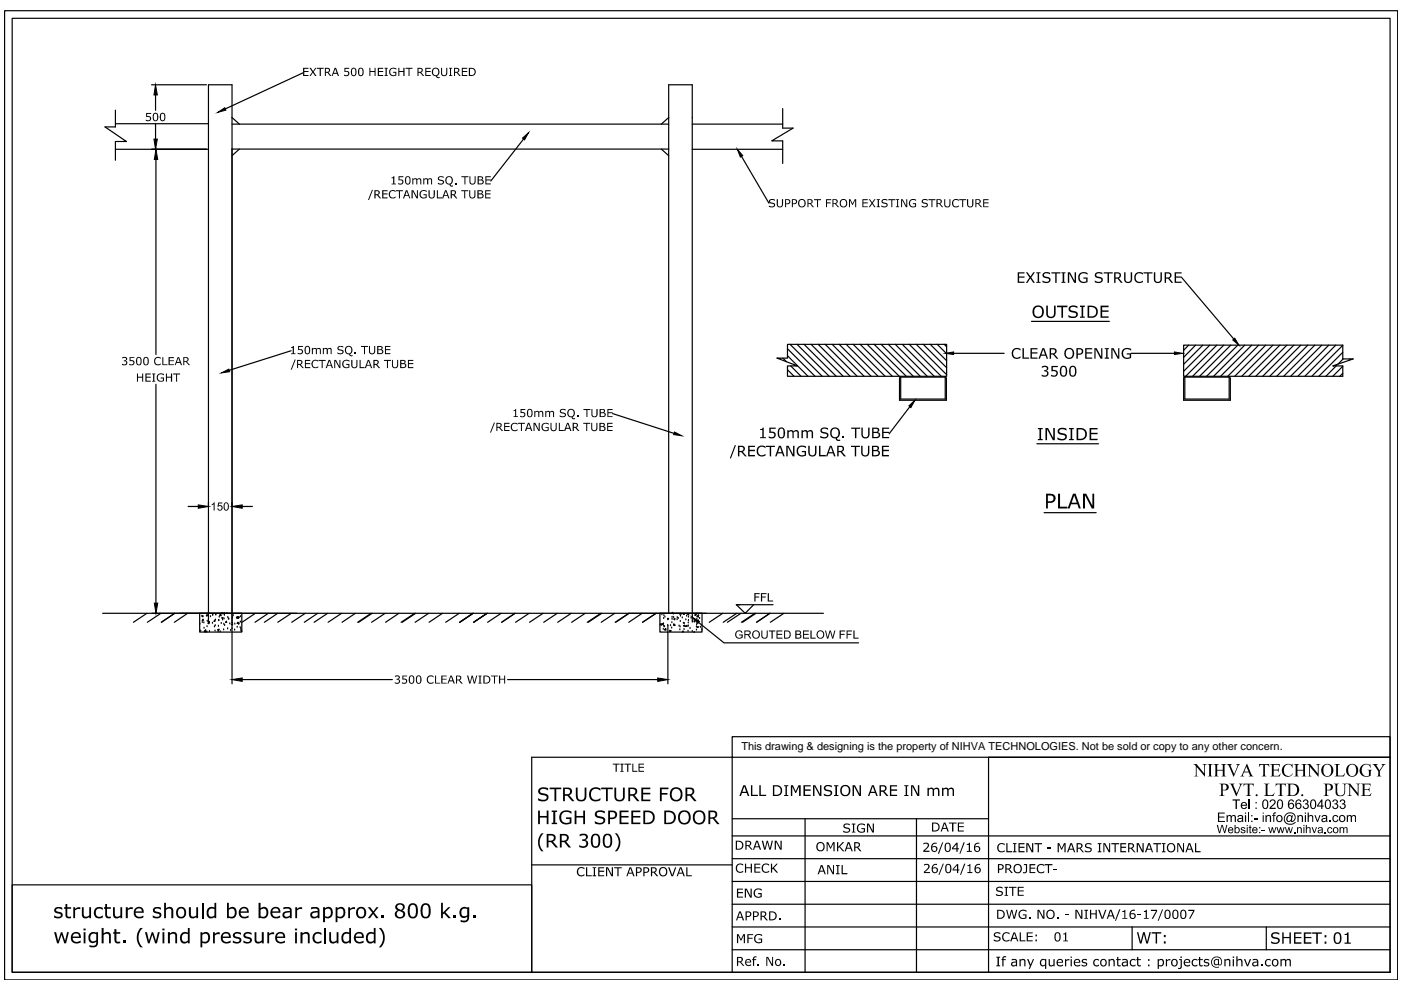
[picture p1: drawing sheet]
<svg xmlns="http://www.w3.org/2000/svg" width="297mm" height="210mm" viewBox="0 0 297 210" stroke-linecap="round" stroke-linejoin="round" font-family="sans-serif">
<defs><g id="words">
<text font-size="2.3" x="157.2" y="159">This drawing &amp; designing is the property of NIHVA TECHNOLOGIES. Not be sold or copy to any other concern.</text>
</g></defs>
<!-- layer: 0 -->
<g fill="none" stroke="#000" stroke-width=".25">
<path d="M1 2.3h295.3v205.5h-295.3zM2.6 3.9h292.1v202.2h-292.1zM32.1 18h11.7M64.3 15.4l-16.5 7.7M24.5 23.4v3.5h-2.2l4.5 3.1h-2.3v4M24.5 31.7h19.7M24.5 26.2h19.7M33 20.1v3.3M33 26.2v3.3M33.1 33.8v41.4M49.2 31.6h92.6M49.2 26.3h92.6"/>
<path d="M49.2 24.9l1.6 1.4M50.8 31.6l-1.6 1.4M111 29.5l-6.9 8.9M140.2 31.6l1.6 1.4M141.8 24.9l-1.6 1.4M146.8 26.3h19.1M146.8 31.7h19.1M157.2 33.2l5.8 9.9M165.9 23v4.2h2.2l-4.5 2.7h2.3v4.8M250.5 58.8l11.1 13.1M61.7 74.4l-13.1 4.1M166 75.9l.8 .8"/>
<path d="M167 73h33.7v6.8h-33.7v-2.2h2.1l-4.3-1.7h2.2zM167 78.4l1.4 1.4M167 75.4l4.3 4.4M167 73.9l5.8 5.9M167.5 73l6.8 6.8M167.6 77.6l2.2 2.2M169 73l6.8 6.8M170.5 73l6.8 6.8M172 73l6.8 6.8M173.5 73l6.8 6.8M175 73l6.7 6.8M176.4 73l6.8 6.8"/>
<path d="M177.9 73l6.8 6.8M179.4 73l6.8 6.8M180.9 73l6.8 6.8M182.4 73l6.8 6.8M183.9 73l6.8 6.8M185.3 73l6.9 6.8M186.8 73l6.8 6.8M188.3 73l6.8 6.8M189.8 73l6.8 6.8M190.9 80l-.2 .2v4.7h10v-4.7M191 80h9.4v4.6h-9.4zM191.3 73l6.8 6.8"/>
<path d="M192.8 73l6.8 6.8M194.3 73l6.4 6.4M195.7 73l5 5M197.2 73l3.5 3.5M198.7 73l2 2M200.2 73l.5 .5M200.4 80l.2 .2M202.2 74.9h10.7M218.7 68.1h16.5M239.8 74.9h9.2M251 73.2h33.7v2.9h2.2l-4.3 1.5h2.1v2.2h-33.7zM251.2 80l-.2 .2v4.7h9.9v-4.7l-.3-.2"/>
<path d="M251.2 80h9.4v4.6h-9.4zM252 73.2l-1 1.1M253.5 73.2l-2.5 2.6M255 73.2l-4 4M256.5 73.2l-5.5 5.5M258 73.2l-6.6 6.6M259.5 73.2l-6.6 6.6M260.9 73.2l-6.6 6.6M262.4 73.2l-6.6 6.6M263.9 73.2l-6.6 6.6M265.4 73.2l-6.6 6.6M266.9 73.2l-6.6 6.6"/>
<path d="M268.4 73.2l-6.6 6.6M269.9 73.2l-6.6 6.6M271.4 73.2l-6.6 6.6M272.8 73.2l-6.6 6.6M274.3 73.2l-6.6 6.6M275.8 73.2l-6.6 6.6M277.3 73.2l-6.6 6.6M278.8 73.2l-6.6 6.6M280.2 73.2l-6.6 6.6M281.7 73.2l-6.5 6.6M283.2 73.2l-6.6 6.6M283.3 77.6l-2.2 2.2"/>
<path d="M284.7 73.2l-6.6 6.6M284.7 74.7l-5.1 5.1M284.7 77.7l-2.1 2.1M284.7 79.1l-.6 .7M284.8 76.1l-1.1 1.1M286.3 76.1l-.4 .3M33.1 81.5v46.4M129.9 87.7l13 4.2M192.9 86.2l-4.4 5.8M219.8 94.1h13.1M39.9 107.4h2.1M51.4 107.4h2.1"/>
<path d="M221.4 108.7h11M21.8 130h152.8M31.2 130l-2.9 1.9M34.1 130l-2.9 1.9M37 130l-2.8 1.9M39.8 130l-2.8 1.9M42.3 130h9v4h-9zM42.4 132.3h.1M42.5 133.8h.1M42.8 130.7h.1M42.9 132h.1M42.9 130.8h.1"/>
<path d="M43.1 130.8h.1M43.1 131.3v.2h-.2zM43.2 132.1h.1M43.3 133.2h.1M43.4 134l.1-.1 .1 .1M43.6 133.5v.4l-.3-.1zM43.8 130.6h.1M43.9 134h.1M43.9 132.9h.1M43.9 130.3h.1M43.9 131.7h.1M44 130.6h.1"/>
<path d="M44.1 132.2l.3-.2-.1 .2zM44.2 131.8h.1M44.2 132.2v-114.2h5v114.2M44.4 133.9h.1M44.4 132h.1M44.6 130.8h.1M45 132.2h.1M45.1 130.5h.1M45.1 130.4h.1M45.5 132.9h.1M45.5 131.5l.1 .2h-.2zM45.6 133.8h.1"/>
<path d="M45.6 132.7h.1M45.7 131.5h.1M45.7 130.3h.1M45.8 130.4h.1M46.2 133.5l.2-.1v.2zM46.2 134h.1M46.3 133.7h.1M46.3 132.8h.1M46.4 131.6h.1M46.5 130.8h.1M46.6 130.5l.2-.3 .1 .3zM46.7 134h.1"/>
<path d="M46.9 132.2h.1M47 131l.2-.1v.2zM47.1 130.1h.1M47.2 131.4h.1M47.3 130.2h.1M47.4 133.5h.1M47.5 132.4h.1M47.5 131.2h.1M47.5 130.1h.1M47.6 130.5h.1M47.6 132.6h.1M48 131.7v.2h-.2z"/>
<path d="M48.1 130.1h.1M48.3 133.3h.1M48.3 130.9h.1M48.4 131.3h.1M48.5 131.3h.1M48.7 132.3h.1M48.9 133.7h.1M49.1 132.4l.2-.1-.1 .2zM49.2 133.3h.1M49.2 132.6v12.4M49.2 132.2h.1M49.3 131h.1"/>
<path d="M49.4 130.5h.1M49.7 133.6h.1M49.8 132.3h.1M50.2 131h.1M50.3 133h.1M50.4 130.9h.1M50.5 131.9v.3h-.2zM50.5 130.8v.3l-.3-.1zM50.6 132.4h.1M50.7 132.2h.1M50.7 131h.1M50.9 133.1h.1"/>
<path d="M51 131.9h.1M51 130.8h.1M51.1 133.4h.1M51.1 133.8h.1M51.3 133.8h-.2l.2 .1M54.1 130l-2.8 1.9M56.9 130l-2.8 1.9M58.9 130l-2.9 1.9M61.8 130l-2.9 1.9M64.7 130l-2.9 1.9M67.4 130l-2.9 1.9M69.5 130l-2.9 1.9"/>
<path d="M72.4 130l-2.8 1.9M75.4 130l-2.9 1.9M78.7 130l-2.9 1.9M78.9 130l-2.9 1.9M81.7 130l-2.9 1.9M84.6 130l-2.9 1.9M87.9 130l-2.9 1.9M88.1 130l-2.8 1.9M90.9 130l-2.9 1.9M93.8 130l-2.8 1.9M97.4 130l-2.9 1.9M100.3 130l-2.8 1.9 2.8-1.9"/>
<path d="M103.3 130l-2.9 1.9 2.9-1.9M106.3 130l-2.9 1.9M109.2 130l-2.9 1.9M109.2 130l-2.8 1.9M112.2 130l-2.9 1.9M115.1 130l-2.8 1.9M118.2 130l-2.9 1.9M121.1 130l-2.9 1.9M124.1 130l-2.9 1.9M127.4 130l-2.9 1.9M127.6 130l-2.9 1.9M130.3 130l-2.8 1.9"/>
<path d="M133.3 130l-2.9 1.9M133.4 130l-2.8 1.9M136.1 130l-2.8 1.9M139.1 130l-2.9 1.9M139.9 130h8.9v4h-8.9zM140 132.4l.2-.1-.1 .2zM140.3 132.6h.1M140.3 130.3h.1M140.4 132.4l.1-.2 .1 .2zM140.6 133.4h.1M140.7 132.3h.1M140.7 131.1h.1"/>
<path d="M140.7 132.8h.1M140.8 130.5h.1M140.9 132.9h.1M140.9 133.5l.2-.2 .1 .3-.3-.1M141 130.8h.1M141.6 132.7h.1M141.6 131.3h.1M141.6 131.4h.1M141.6 132.5v12.5M141.7 131.3h.1M141.8 130v-112h5v113.9M142 133.8h.1"/>
<path d="M142 133.8l.2-.1v.2zM142.2 132.7h.1M142.4 133.2h.1M142.5 132h.1M142.5 130.9h.1M142.5 131.3h.1M142.5 130h.1M142.7 130.2h.1M142.8 130.9h.1M142.9 132.5h.1M142.9 132.6l.1-.2 .1 .2zM142.9 131.3l.2-.1-.1 .2z"/>
<path d="M143.6 131.4h.1M143.6 131h.1M143.8 131.1h.1M144 132.7h.1M144.1 133.5h.1M144.2 132.9h.1M144.2 130l-.1 .2h.3v-.2M144.2 131.8h.1M144.3 130.6h.1M144.7 131h.1M144.7 134l.1-.2v.2M144.9 132.2h.1"/>
<path d="M144.9 132.7l.3-.1-.1 .2zM145 130l-.1 .2h.2l-.1-.2M145 133.5h.1M145.1 132.2h.1M145.4 131.4h.1M145.5 132.6v.2h-.2zM145.6 130.6h.1M145.8 130.2l.2-.1-.1 .2zM145.8 132.8h.1M145.9 133.8h.1M145.9 132.7h.1M145.9 132.1h.1"/>
<path d="M146 131.6h.1M146 130.8h.1M146 130.4h.1M146.3 133.3h.1M146.5 131h.1M146.8 133.9h.1M146.8 130.7h.1M146.9 131.8h.1M147.1 134h.1M147.2 131.9h.1M147.2 131.5h.1M147.3 130.4l.2-.2v.3z"/>
<path d="M147.6 130.3h.1M147.7 133.6h.1M147.7 132.9h.1M147.7 132.4h.1M147.7 131.3h.1M147.8 130.2h.1M147.8 131.6l.2-.1v.1zM148 132.8v.2h-.2zM148 130.5l.1 .3h-.3zM148.1 130.5h.1M148.1 132l5.4 4.3h28.5M148.3 131.1h.1"/>
<path d="M148.5 133h.1M148.8 133.5h.1M153.2 130l-2.8 1.9M156.2 130l-2.9 1.9M157.1 130l-2.9 1.9M159.8 128.2l-1.8 1.8-1.9-1.8h7.8M160.1 130l-2.9 1.9M160.3 130l-2.9 1.9M163.2 130l-2.8 1.9M166.2 130l-2.9 1.9M51.4 144.1h31.8M107.6 144.1h31.8"/>
<path d="M155.2 177.2h139.5M155.2 173.6h54.4M170.7 173.6v32.5M194.3 173.6v32.5M264.8 169.5v2M2.6 187.6h110.1v18.5h-110.1zM112.7 183.4h42.5M155.2 191.7h139.5M155.2 186.9h139.5M155.2 182.1h139.5M155.2 196.5h139.5M240 196.5v4.9"/>
<path d="M268.5 196.5v4.9M112.7 206.1v-45.5h42.5v45.5M112.7 206.1h182M155.2 201.4h139.5M209.6 206.1v-45.5h85.1h-139.5v-4.4h139.5v49.9"/>
</g>
<g fill="#000">
<path d="M64.3 14.4h1.1v.2h-.9v.5h.9v.2h-.9v.6h.9v.2h-1.1zM65.6 14.4h.3l.5 .7 .4-.7h.3l-.6 .8 .6 .9h-.3l-.5-.7-.4 .7h-.3l.6-.8zM67.2 14.4h1.4v.2h-.6v1.5h-.2v-1.5h-.6zM73 14.4h1v.2h-.8v.5h.5l.4 .4-.1 .4-.3 .2h-.8v-.3l.5 .1a.4 .4 0 0 0 .4-.5 .4 .4 0 0 0-.7-.1zM78.3 14.4h.2v.7h.9v-.7h.2v1.7h-.2v-.8h-.9v.8h-.2zM80.1 14.4h1.1v.2h-.9v.5h.9v.2h-.9v.6h.9v.2h-1.1zM81.5 14.4h.7v.1h-.2v1.4h.2v.2h-.7v-.2h.2v-1.4h-.2zM82.7 14.6l.7-.3 .6 .2v.3l-.4-.3-.5 .1-.4 .5 .1 .5 .4 .3h.6v-.5h-.4v-.2h.6v.8l-.7 .2-.7-.4-.1-.8zM84.5 14.4h.2v.7h.8v-.7h.3v1.7h-.3v-.8h-.8v.8h-.2zM86 14.4h1.5v.2h-.7v1.5h-.2v-1.5h-.6zM90.2 14.4h1.1v.2h-.9v.5h.9v.2h-.9v.6h.9v.2h-1.1zM93.5 14.4h.2v1.2l.3 .3 .5-.1 .1-1.4h.2v1.2l-.3 .5-.5 .1-.4-.3z"/>
<path d="M95.2 14.4h.7v.1h-.3v1.4h.3v.2h-.7v-.2h.2v-1.4h-.2zM97.9 14.4h1.2v.2h-1v.5h1v.2h-1v.6h1v.2h-1.2zM31 23.9h1v.3h-.8v.4h.5l.3 .4v.5l-.3 .2-.8-.1v-.3l.6 .2 .3-.2-.1-.5h-.7zM83 37.6l.6-.2v1.5h.3v.2h-.9v-.2h.4v-1.1h-.4zM84.5 37.4h1v.2h-.8v.4l.6 .1 .3 .4-.1 .4-.4 .2h-.7v-.3l.5 .1a.39 .39 0 0 0 .4-.5 .39 .39 0 0 0-.6-.1h-.2zM87.4 37.8h.2v.2l.7-.2 .1 .2 .3-.2h.4l.2 .3v1h-.2v-.7a.32 .32 0 0 0-.2-.4 .32 .32 0 0 0-.4 .3v.8h-.2v-.7a.35 .35 0 0 0-.2-.4 .35 .35 0 0 0-.5 .1v1h-.2zM89.7 37.8h.3v.2l.6-.2 .1 .2 .4-.2a.41 .41 0 0 1 .5 .5v.8h-.2v-.7a.34 .34 0 0 0-.2-.4 .34 .34 0 0 0-.4 .2v.9h-.2v-.7a.32 .32 0 0 0-.2-.4 .32 .32 0 0 0-.4 .1v1h-.3zM92.9 37.5l.3-.1h.6l.3 .1v.2l-.6-.2a.3 .3 0 0 0-.5 .3 .3 .3 0 0 0 .4 .3l.7 .3v.4l-.5 .3-.8-.1v-.3l.8 .2a.28 .28 0 0 0 .3-.3 .28 .28 0 0 0-.3-.2l-.7-.3zM96.4 38.8h.3v.3h-.3zM97.8 37.4h1.5v.2h-.6v1.5h-.2v-1.5h-.7zM99.5 37.4h.2v1.2l.3 .3 .5-.1 .1-1.4h.2v1.2l-.2 .5h-.6l-.3-.1-.2-.3zM102.9 37.4h1.2v.2h-1v.4h1v.3h-1v.6h1v.2h-1.2z"/>
<path d="M78.9 40.2h.2l-.9 2.2h-.2zM81 40.3h1.2v.2h-.9v.5h.9v.2h-.9v.7h.9v.2h-1.2zM82.6 40.6l.5-.3 .8 .2v.2l-.5-.2h-.4l-.3 .5v.4l.2 .4 .5 .1 .5-.3v.3l-.9 .2-.4-.3-.2-.4zM83.9 40.3h1.5v.2h-.6v1.6h-.2v-1.6h-.7zM87.2 40.3h.4l.8 1.4v-1.4h.2v1.8h-.3l-.8-1.6v1.6h-.3zM89.1 40.6l.6-.3 .8 .2v.2l-.5-.2h-.5l-.3 .4v.7l.5 .3 .6-.1v-.4h-.5v-.2h.7v.7l-.7 .2-.6-.2-.3-.5zM90.8 40.3h.3v1.3l.3 .3 .5-.1v-1.5h.3v1.4l-.3 .3-.7 .1-.3-.3zM92.6 40.3h.2v1.6h.9v.2h-1.1zM97.8 40.3h1.5v.2h-.7v1.6h-.2v-1.6h-.6zM99.5 40.3h.2v1.2a.45 .45 0 0 0 .5 .4 .45 .45 0 0 0 .4-.5v-1.1h.2l-.1 1.6-.5 .2-.5-.1-.2-.4zM102.9 40.3h1.1v.2h-.9v.5h.9v.2h-.9v.7h.9v.2h-1.1zM163.1 42.4l.4-.2h.5l.3 .1v.3l-.6-.2a.32 .32 0 0 0-.4 .4 .32 .32 0 0 0 .5 .2l.5 .2v.5l-.4 .3-.8-.1-.1-.4 .7 .3 .4-.3-.1-.2-.8-.3-.2-.2z"/>
<path d="M164.7 42.2h.2v1.3l.4 .3 .4-.1 .1-.2v-1.3h.2v1.4l-.2 .3-.7 .1-.3-.3zM172.6 42.2h1.5v.2h-.7v1.5h-.2v-1.5h-.6zM175.1 42.2h1.1v.2h-.9v.5h.8v.2h-.8v.8h-.2zM180 42.2h.3l.5 1 .4-1h.3v1.7h-.2v-1.5l-.5 1.1h-.1l-.5-1.1v1.5h-.2zM182.8 42.2h1.2v.2h-1v.5h1v.2h-1v.7h1v.1h-1.2zM184.2 42.2h.2l.5 .7 .5-.7h.2l-.6 .9 .6 .8h-.2l-.5-.6-.5 .6h-.2l.6-.8zM185.9 42.2h.7v.2h-.2v1.4h.2v.1h-.7v-.1h.2v-1.4h-.2zM187 42.4l.3-.2h.5l.3 .1v.3l-.3-.2h-.5a.26 .26 0 0 0-.1 .4 .26 .26 0 0 0 .3 .2l.5 .1 .2 .2v.4l-.5 .3-.8-.2v-.3l.7 .3a.3 .3 0 0 0 .4-.4 .3 .3 0 0 0-.5-.2l-.6-.2zM188.3 42.2h1.5v.2h-.6v1.5h-.2v-1.5h-.7zM189.9 42.2h.7v.2h-.2v1.4h.2v.1h-.7v-.1h.3v-1.4h-.3zM191.1 42.2h.3l.8 1.4v-1.4h.2v1.7h-.3l-.8-1.5v1.5h-.2zM193 42.4l.4-.2 .8 .1v.3l-.4-.2h-.4l-.4 .4v.6l.3 .4 .7-.1v-.4h-.5v-.2h.7v.7l-.9 .2-.5-.4-.1-.7z"/>
<path d="M195.5 42.4l.4-.2h.4l.4 .1v.3l-.6-.2a.32 .32 0 0 0-.4 .4 .32 .32 0 0 0 .5 .2l.5 .2v.5l-.4 .3-.8-.1-.1-.4 .7 .3 .4-.3-.1-.2-.6-.1-.3-.3zM196.9 42.2h1.4v.2h-.6v1.5h-.2v-1.5h-.6zM200.2 42.2h.2v1.4l.4 .2 .5-.3v-1.3h.2v1.3l-.3 .4-.6 .1-.4-.3zM202.1 42.4l.4-.2 .8 .2v.2l-.4-.2h-.4l-.4 .4v.5l.3 .4 .5 .1 .4-.3v.3l-.9 .2-.3-.2-.3-.5zM203.4 42.2h1.5v.2h-.7v1.5h-.2v-1.5h-.6zM205 42.2h.3v1.3l.3 .3h.4l.1-.3v-1.3h.3v1.2l-.3 .5-.7 .1-.3-.2zM208.4 42.2h1.2v.2h-.9v.5h.9v.2h-.9v.7h.9v.1h-1.2zM215.8 57.7h1.4v.3h-1.1v.6h1.1v.3h-1.1v.8h1.1v.3h-1.4zM217.5 57.7h.3l.7 .9 .6-.9h.3l-.7 1.1 .7 1.2h-.3l-.7-1-.6 1h-.3l.8-1.2zM219.7 57.7h.9v.2h-.3v1.9h.3v.2h-.9v-.2h.3v-1.9h-.3zM221.1 57.9l.4-.2h.7l.4 .1v.4l-.8-.3a.4 .4 0 0 0-.5 .5 .4 .4 0 0 0 .6 .3l.8 .3 .1 .4-.2 .4-.5 .2-1.1-.2v-.3l.4 .2h.6a.34 .34 0 0 0 .4-.3 .34 .34 0 0 0-.4-.4l-.6-.1-.3-.2-.1-.5zM222.9 57.7h1.9v.3h-.8v2h-.3v-2h-.8z"/>
<path d="M225 57.7h.9v.2h-.3v1.9h.3v.2h-.9v-.2h.3v-1.9h-.3zM226.4 57.7h.5l.9 1.8v-1.8h.3v2.3h-.3l-1.1-2v2h-.3zM228.9 58l.6-.3 1.1 .2v.3l-.6-.3-.6 .1-.4 .3-.1 .4 .2 .8 .5 .3 .7-.1v-.6h-.6v-.3h.9l-.1 1-1 .2-.7-.4-.2-.5v-.5zM232.2 58l.4-.3h.7l.4 .1v.4l-.8-.3a.38 .38 0 0 0-.5 .5 .38 .38 0 0 0 .6 .3l.8 .3-.1 .8-.6 .2-1-.2v-.3l.7 .3 .5-.1a.4 .4 0 0 0 .2-.5 .4 .4 0 0 0-.6-.2l-.7-.3zM234 57.7h1.9v.3h-.8v2h-.3v-2h-.8zM238.3 57.7h.3v1.7l.4 .4h.4l.2-.3 .1-1.8h.3v1.7l-.3 .5-.7 .1-.5-.3-.2-.2zM240.7 58.1l.6-.4 1 .2v.3l-.4-.2-.5-.1-.4 .3-.2 .4v.5l.3 .5 .6 .2 .6-.3v.3l-1 .2-.6-.3-.2-.5v-.7zM242.4 57.7h1.9v.3h-.8v2h-.3v-2h-.8zM244.6 57.7h.3v1.7l.4 .4h.4l.3-.3v-1.8h.3v1.7l-.3 .5-.7 .1-.5-.3-.2-.2zM249 57.7h1.5v.3h-1.2v.6h1.2v.3h-1.2v.8h1.2v.3h-1.5zM25.9 75.8l.7-.1 .3 .2v.4l-.3 .2 .4 .2v.3l-.4 .5-.7-.1v-.3l.5 .2 .3-.2a.31 .31 0 0 0 0-.4 .31 .31 0 0 0-.3-.1h-.2v-.2a.32 .32 0 0 0 .5-.1 .32 .32 0 0 0-.1-.4 .32 .32 0 0 0-.4 0l-.3 .1zM27.5 75.7h1v.2h-.8v.5h.5l.3 .3v.4l-.3 .3h-.8v-.3l.5 .2 .4-.3-.1-.4h-.7z"/>
<path d="M32.9 75.9l.4-.2 .8 .1v.3l-.4-.2h-.4l-.4 .5 .2 .7 .6 .1 .4-.2v.3l-.8 .2-.5-.3-.1-.9zM34.4 75.7h.2v1.5h.9v.2h-1.1zM35.7 75.7h1.2v.2h-.9v.5h.9v.2h-.9v.6h.9v.2h-1.2zM36.7 79.2h1.5v.2h-.7v1.5h-.2v-1.5h-.6zM61.7 73.6l.6-.3v1.6h.4v.2h-1v-.2h.4v-1.1h-.4zM62.5 76.2h.2l-.9 2.2h-.2zM63.2 73.3h1v.3h-.8v.4l.6 .1 .3 .4-.1 .4-.4 .2-.7-.1v-.2l.5 .1a.39 .39 0 0 0 .4-.5 .39 .39 0 0 0-.6-.2h-.2zM64.6 76.3h1.2v.2h-.9v.5h.9v.2h-.9v.6h.9v.2h-1.2zM66.2 76.6l.6-.3 .7 .1v.3l-.4-.2h-.4l-.4 .4v.5l.2 .4 .5 .1 .5-.3v.3l-.9 .1-.4-.2-.2-.4zM66.1 73.8h.2v.1l.7-.1 .1 .2 .3-.2h.4l.2 .3v1h-.2v-.7a.32 .32 0 0 0-.2-.4 .32 .32 0 0 0-.4 .2v.9h-.2v-.7a.35 .35 0 0 0-.2-.4 .35 .35 0 0 0-.5 .1v1h-.2zM67.6 76.3h1.4v.2h-.6v1.5h-.2v-1.5h-.6zM68.5 73.8h.2v.1l.6-.1 .1 .2 .3-.2h.5l.1 1.3h-.2v-.7a.3 .3 0 0 0-.2-.4 .3 .3 0 0 0-.4 .2v.9h-.2v-.7a.33 .33 0 0 0-.2-.4 .33 .33 0 0 0-.4 .1v1h-.2z"/>
<path d="M70.9 76.3h.3l.8 1.4v-1.4h.2v1.7h-.3l-.8-1.5v1.5h-.2zM71.6 73.5l.3-.2h.6l.3 .1v.3l-.5-.2a.34 .34 0 0 0-.5 .3 .34 .34 0 0 0 .5 .3l.5 .3v.4l-.5 .3-.8-.1v-.3l.5 .2h.4a.26 .26 0 0 0 .2-.3 .26 .26 0 0 0-.3-.2l-.7-.3zM72.7 76.6l.6-.3 .8 .1v.3l-.4-.2h-.6l-.3 .4 .1 .7 .4 .3 .6-.1v-.4h-.5v-.2h.7v.7l-.7 .2-.6-.3-.2-.4zM75.1 74.7h.3v.4h-.3zM74.5 76.3h.2v1.3l.3 .3 .5-.1 .1-1.5h.2v1.4l-.3 .3h-.7l-.3-.2zM76.2 76.3h.3v1.5h.8v.2h-1.1zM76.5 73.3h1.5v.3h-.6v1.5h-.2v-1.5h-.7zM78.2 73.3h.2v1.3l.3 .3 .5-.1 .1-1.5h.2v1.3l-.2 .4-.6 .1-.4-.2zM81.6 73.3h1.2v.3h-1v.4h1v.2h-1v.7h1v.2h-1.2zM81.4 76.3h1.5v.2h-.6v1.5h-.3v-1.5h-.6zM83.1 76.3h.2v1.2l.3 .4 .5-.2 .1-1.4h.2v1.3l-.2 .4-.5 .1-.5-.2-.1-.3zM86.5 76.3h1.1v.2h-.9v.5h.9v.2h-.9v.6h.9v.2h-1.1z"/>
<path d="M214.7 74.2l.6-.4 1 .1 .1 .4-.6-.3-.7 .2-.3 .9 .3 .6 .6 .1 .7-.2v.3l-.6 .2-.9-.2-.4-.7zM216.8 73.8h.3v2h1.1v.3h-1.4zM218.5 73.8h1.5v.3h-1.2v.6h1.2v.3h-1.2v.8h1.2v.3h-1.5zM220.9 77.7l.8-.2 .6 .4-.1 .4-.4 .3 .5 .3-.1 .7-.3 .2-.7 .1-.3-.2v-.3l.7 .2a.45 .45 0 0 0 .4-.5 .45 .45 0 0 0-.5-.4h-.1v-.2h.1a.38 .38 0 0 0 .4-.5 .38 .38 0 0 0-.6-.2l-.4 .2zM221.8 64.8h.4v2l.5 .4 .6-.2 .1-.3 .1-1.9h.3v2l-.4 .5-.7 .2-.7-.4-.2-.4zM222.9 77.6h1.4v.2h-1.1v.7h.7l.4 .4v.4l-.4 .5-1.1-.1v-.3l.8 .2 .4-.4-.1-.3-.2-.2-.8 .1zM224.1 64.8h2.2v.3h-.9v2.3h-.4v-2.3h-.9zM226.7 65.1l.6-.3 1.1 .1v.4l-.5-.2h-.5l-.5 .3 .2 .4 1 .2 .4 .3-.1 .8-.6 .3-1.3-.1v-.5l.7 .3h.6l.4-.3-.2-.4-1-.2-.3-.3zM229 64.8h1v.3h-.3v2h.3v.3h-1v-.3h.3v-2h-.3zM230.1 73.8h1.5v.3h-1.2v.6h1.2v.3h-1.2v.8h1.2v.3h-1.5zM232 73.8h.5l1 1.8v-1.8h.2v2.3h-.4l-1-2.1v2.1h-.3zM233.3 64.8h1.7v.3h-1.3v.7h1.3v.3h-1.3v1h1.3v.3h-1.7z"/>
<path d="M234.2 73.8h.9v.2h-.3v1.8h.3v.3h-.9v-.3h.3v-1.8h-.3zM235.6 73.8h.5l1 1.8v-1.8h.2v2.3h-.3l-1.1-2.1v2.1h-.3zM238 74.2l.7-.4 1.1 .1v.4l-.6-.3-.8 .2-.2 .3-.1 .7 .4 .5 .6 .1 .4-.1v-.5h-.6v-.3h.9v1l-1 .2-.7-.3-.3-.8zM29 79.2h.3v.7h.8v-.7h.3v1.7h-.3v-.8h-.8v.8h-.3zM30.8 79.2h1.2v.2h-.9v.5h.9v.2h-.9v.6h.9v.2h-1.2zM32.3 79.2h.6v.2h-.2v1.4h.2v.1h-.6v-.1h.2v-1.4h-.2zM33.4 79.4l.6-.3 .8 .2v.3l-.5-.2h-.6l-.3 .6 .2 .5 .4 .3 .5-.1v-.5h-.4v-.2h.7v.8l-.4 .1-.9-.1-.3-.5zM35.2 79.2h.2v.7h.8v-.7h.3v1.7h-.3v-.8h-.8v.8h-.2zM104.7 89.6h.2l-.8 2.1h-.2zM106.9 89.6h1.1v.3h-.9v.4h.9v.2h-.9v.7h.9v.2h-1.1zM108.5 89.9l.4-.3 .8 .2v.3l-.7-.3-.5 .5 .2 .8 .6 .1 .4-.2v.3l-.8 .1-.5-.3-.1-.8zM108.9 86.9l.5-.2v1.6h.4v.1h-.9v-.1h.3v-1.2h-.3z"/>
<path d="M109.8 89.6h1.5v.3h-.6v1.5h-.3v-1.5h-.6zM110.4 86.7h1v.2h-.8v.5h.5l.3 .3-.1 .5-.3 .3-.7-.1v-.3l.5 .2 .4-.3-.2-.4h-.6zM113.1 89.6h.4l.7 1.5v-1.5h.2v1.8h-.2l-.9-1.5v1.5h-.2zM113.3 87.2l.2 .1 .5-.2a.38 .38 0 0 0 .7 0l.4 .2 .1 1.1h-.2l-.1-.7a.3 .3 0 0 0-.2-.4 .3 .3 0 0 0-.4 .3v.8h-.2v-.7a.34 .34 0 0 0-.2-.4 .34 .34 0 0 0-.4 .2v.9h-.2zM114.9 90l.5-.4 .9 .2v.3l-.7-.3-.5 .4v.7l.4 .3h.6v-.5h-.4v-.2h.6v.8l-.4 .1-.8-.1-.3-.5zM115.6 87.2h.2v.1l.6-.1a.22 .22 0 0 0 .2 .1 .22 .22 0 0 0 .2-.1l.4-.1 .2 .2 .1 1.1h-.2v-.7a.32 .32 0 0 0-.3-.4 .32 .32 0 0 0-.4 .3v.8h-.2v-.7a.32 .32 0 0 0-.2-.4 .32 .32 0 0 0-.4 .2v.9h-.2zM116.7 89.6h.2l.1 1.4 .2 .2a.44 .44 0 0 0 .6-.5v-1.1h.2v1.5l-.4 .3-.6-.1-.3-.4zM118.5 89.6h.2v1.6h.8v.2h-1zM118.7 87l.4-.3h.5l.3 .1v.3l-.3-.2h-.5a.28 .28 0 0 0-.1 .4 .28 .28 0 0 0 .4 .1l.5 .3 .1 .5-.5 .3-.8-.2v-.3l.7 .3a.3 .3 0 0 0 .4-.4 .3 .3 0 0 0-.5-.2l-.6-.3zM122.3 88.1h.3v.3h-.3zM123.7 89.6h1.4v.3h-.6v1.5h-.2v-1.5h-.6zM123.7 86.7h1.5v.2h-.7v1.5h-.2v-1.5h-.6z"/>
<path d="M125.3 89.6h.3v1.3l.2 .3 .6-.1v-1.5h.3v1.3l-.3 .4-.6 .1-.3-.1-.2-.3zM125.4 86.7h.2v1.3l.3 .3h.4l.1-.3v-1.3h.3v1.2l-.3 .5-.6 .1-.3-.2zM128.8 86.7h1.1v.2h-.9v.5h.9v.2h-.9v.7h.9v.1h-1.1zM128.7 89.6h1.2v.3h-1v.4h1v.2h-1v.7h1v.2h-1.2zM155.8 94.4h.2l-1 2.8h-.3zM158.6 94.5h1.5v.3h-1.2v.6h1.2v.3h-1.2v.8h1.2v.3h-1.5zM160.8 94.7l.4-.2 1.1 .1v.4l-.5-.3-.6 .1-.5 .6 .1 .6 .3 .4 .5 .1 .7-.2v.3l-.9 .2-.8-.5-.2-1zM161.2 91h.3l.2-.3h.2v2h.5v.2h-1.2v-.2h.4v-1.5h-.4zM162.4 94.5h1.9v.3h-.8v2h-.3v-2h-.8zM163.1 90.7h1.4v.2h-1.1v.6l.6 .1 .5 .4v.4l-.5 .5-1-.1v-.3l.8 .2 .4-.4-.3-.5h-.8zM166.7 94.5h.5l.9 1.8v-1.8h.3v2.3h-.3l-1.1-2.1v2.1h-.3zM166.9 91.2h.3v.2l.7-.2 .3 .3 .5-.3 .5 .1 .2 .3v1.3h-.3v-1.3l-.1-.1-.7 .1v1.3h-.3v-1.1a.44 .44 0 0 0-.3-.4 .44 .44 0 0 0-.5 .2v1.3h-.3z"/>
<path d="M169.1 94.9l.7-.4 1.1 .1v.4l-.6-.3-.8 .2-.3 .5v.4l.3 .6 .6 .1 .5-.1v-.5h-.6v-.3h.9v1l-1 .2-.7-.3-.3-.5v-.7zM169.9 91.2h.3v.2l.3-.2h.4a.29 .29 0 0 0 .3 .2 .29 .29 0 0 0 .3-.1l.5-.1 .3 .1 .1 1.6h-.3v-1a.4 .4 0 0 0-.4-.4 .4 .4 0 0 0-.4 .3v1.1h-.3v-1a.41 .41 0 0 0-.3-.4 .41 .41 0 0 0-.5 .1v1.3h-.3zM171.4 94.5h.3v1.7l.4 .3h.4l.3-.2v-1.8h.3v1.6l-.2 .5-.8 .2-.6-.3-.1-.5zM173.7 94.5h.2v2h1.2v.3h-1.4zM174.1 90.9l.3-.2 .6-.1 .6 .2v.3l-.5-.2h-.5a.39 .39 0 0 0-.3 .5 .39 .39 0 0 0 .5 .2l.5 .1 .3 .3v.6l-.6 .3-1.1-.1v-.4l.7 .3 .7-.1a.36 .36 0 0 0 0-.4 .36 .36 0 0 0-.4-.2l-.9-.4-.1-.5zM178.6 92.5h.4v.4h-.4zM180.4 94.5h1.9v.3h-.8v2h-.3v-2h-.8zM180.5 90.7h1.9v.2h-.8v2h-.3v-2h-.8zM182.6 94.5h.3v1.8l.4 .2h.4l.3-.3v-1.7h.3v1.8l-.4 .4-.6 .1-.6-.3zM182.6 90.7h.3v1.5l.4 .5h.4l.3-.2 .1-1.8h.3l-.1 1.7-.3 .5h-.8l-.4-.3zM187 94.5h1.5v.3h-1.2v.6h1.2v.3h-1.2v.8h1.2v.3h-1.5zM187 90.7h1.5v.2h-1.2v.7h1.2v.2h-1.2v.9h1.2v.2h-1.5z"/>
<path d="M220 90.7h1.1v.3h-.4v2.1h.4v.2h-1.1v-.2h.4v-2.1h-.4zM221.7 90.7h.5l1.1 2.2v-2.2h.3v2.6h-.4l-1.2-2.3v2.3h-.3zM224.4 91l.5-.3 1.2 .2v.4l-.6-.3h-.5l-.3 .2a.48 .48 0 0 0 .1 .6 .48 .48 0 0 0 .5 0l.8 .4v.8l-.6 .4-1.3-.2v-.5l.8 .4h.4l.4-.2a.56 .56 0 0 0-.2-.6 .56 .56 0 0 0-.6-.1l-.7-.4-.1-.6zM226.7 90.7h1v.3h-.4v2.1h.4v.2h-1v-.2h.3v-2.1h-.3zM231 90.7h1.7v.3h-1.3v.8h1.3v.3h-1.3v.9h1.3v.3h-1.7zM44.9 107l.6-.5v1.7h-.2v-1.3l-.3 .2zM46.3 106.5h.8v.3h-.7v.4l.2-.1 .4 .1 .2 .3v.3l-.4 .5-.7-.2v-.3h.2l.1 .3h.3l.3-.4a.36 .36 0 0 0-.3-.4 .36 .36 0 0 0-.4 .2l-.2-.1zM224.3 104.7h.4v2.7h1.6v.4h-2zM229.6 104.7h.7l1.3 2.5v-2.5h.4v3.1h-.5l-1.5-2.8v2.8h-.4zM156.1 133.8l.5-.2 .7 .2 .1 .3-.2 .1-.3-.4-.6 .1-.2 .7 .3 .6h.4l.4-.1v-.4h-.5v-.2h.8l-.1 .7-.9 .2-.4-.2-.2-.4v-.5zM159.9 125.8h1.2v.2h-.9v.5h.8v.2h-.8v.8h-.3zM161.3 125.8h1.2v.2h-.9v.5h.7v.2h-.7v.8h-.3z"/>
<path d="M161.4 133.7h.2l.1 1.3 .3 .2h.3l.2-.2 .1-1.3h.2v1.2l-.2 .4-.8 .1-.3-.2zM163 133.7h1.4v.2h-.6v1.5h-.2v-1.5h-.6zM162.8 125.8h.2v1.5h.9v.2h-1.1zM164.6 133.7h1.3v.2h-1.1v.5h1v.2h-1v.6h1.1v.2h-1.3zM170.3 133.7h1.2v.2h-1v.5h1v.2h-1v.6h1v.2h-1.2zM171.8 133.7h.3v1.5h.8v.2h-1.1zM174.9 133.7h.2l.4 1.5 .4-1.5h.2l.4 1.5 .4-1.5h.2l-.4 1.7h-.3l-.4-1.5-.4 1.5h-.3zM178 133.7h1.2v.2h-.9v.5h.8v.2h-.8v.8h-.3zM179.5 133.7h1.1v.2h-.9v.5h.8v.2h-.8v.8h-.2zM180.9 133.7h.3v1.5h.8v.2h-1.1zM83.7 143.3l.8-.1 .3 .2v.4l-.3 .2 .3 .2v.3l-.3 .4h-.8v-.3l.7 .2 .2-.3a.29 .29 0 0 0-.1-.3 .29 .29 0 0 0-.3-.1h-.1v-.2h.2a.29 .29 0 0 0 .2-.5 .29 .29 0 0 0-.5 0l-.3 .1zM85.3 143.2h1v.2h-.8v.5h.6l.2 .3v.4l-.2 .3h-.9v-.3l.4 .2a.39 .39 0 0 0 .5-.5 .39 .39 0 0 0-.6-.2h-.2z"/>
<path d="M90.7 143.5l.4-.3 .8 .1v.3l-.3-.2-.6 .1-.3 .4 .2 .8 .7 .1 .3-.2v.3l-.8 .1-.5-.4-.1-.6zM92.2 143.2h.3v1.6h.8v.1h-1.1zM93.6 143.2h1.1v.2h-.9v.5h.9v.2h-.9v.7h.9v.1h-1.1zM99 143.2h.3l.4 1.5 .3-1.5h.2l.4 1.5 .4-1.5h.2l-.5 1.7h-.2l-.4-1.4-.4 1.4h-.2zM101.4 143.2h.7v.2h-.2v1.4h.2v.1h-.7v-.1h.2v-1.4h-.2zM104.1 143.2h1.5v.2h-.7v1.5h-.2v-1.5h-.6zM105.8 143.2h.2v.7h.9v-.7h.2v1.7h-.2v-.8h-.9v.8h-.2zM114.2 167.4l.4-.4 .8-.1 .8 .2v.5l-.8-.4-.6 .1a.44 .44 0 0 0-.3 .6 .44 .44 0 0 0 .5 .3l1 .2 .3 .4-.1 .7-.5 .4h-1l-.6-.2v-.5l.8 .4 .7-.1 .3-.3-.1-.4-1.2-.3-.4-.3-.1-.3zM114.1 171.9h.4v1.1h1.4v-1.1h.4v2.8h-.4v-1.4h-1.4v1.4h-.4zM117 171.9h1.1v.3h-.4v2.2h.4v.3h-1.1v-.3h.3v-2.2h-.3zM116.5 167h2.5v.3h-1.1v2.6h-.3v-2.6h-1.1zM118.9 172.2l.9-.4h.6l.8 .3v.4l-.8-.3h-.8l-.4 .3-.2 .4 .2 1.2 .7 .4 .9-.1v-.8h-.8v-.3h1.2l-.1 1.3-1.2 .2-.7-.2-.4-.3-.2-.5v-.8z"/>
<path d="M121.8 171.9h.4v1.1h1.5v-1.1h.3v2.8h-.3v-1.4h-1.5v1.4h-.4zM122.1 167h.4l.1 2.2 .5 .4 .5-.1 .3-.4 .1-2.1h.3v2l-.3 .7-1.1 .2-.5-.2-.3-.8zM122.9 176.9l.4-.1h.8l.4 .3 .1 .6-.5 .4 .5 .4 .1 .5-.5 .6-.8 .2-.6-.2v-.4l.9 .2 .5-.3v-.6l-.2-.2h-.6v-.3h.5l.3-.3a.55 .55 0 0 0-.3-.6 .55 .55 0 0 0-.7 .1l-.3 .1zM125.2 167.4l.5-.4 .5-.1 1.1 .3v.4l-.6-.3h-.8l-.4 .3-.2 .5v.7l.4 .6 .9 .2 .7-.4v.5l-.7 .2h-.6l-.8-.5-.3-.8v-.6zM126.2 172.2l.7-.4 1.3 .2v.5l-.6-.3h-.8l-.3 .3v.3l.2 .2 1.4 .3 .2 .4v.4l-.3 .5-.4 .2h-.9l-.6-.2v-.5l.7 .3 .5 .1 .4-.1 .2-.4a.6 .6 0 0 0-.7-.5l-.5-.1-.5-.4-.1-.5zM127.5 167h2.4v.3h-1v2.6h-.4v-2.6h-1zM129.9 161.9h1.5v.2h-.6v1.5h-.3v-1.5h-.6zM130.3 176.7h.5l.2 .2 .4 .7 .1 .7-.2 1.4-.5 .8h-.5l.7-1 .2-1.1-.3-1zM131.5 161.9h.7v.2h-.2v1.4h.2v.1h-.7v-.1h.2v-1.4h-.2zM130.3 167h.3l.1 2.2 .2 .3 .4 .1 .5-.1 .3-.4v-2.1h.4v2.1l-.5 .7-1 .1-.6-.4-.1-.4zM131.4 171.9h1.9v.3h-1.6v.8h1.6v.3h-1.6v1.1h1.6v.3h-1.9zM132.4 161.9h1.4v.2h-.6v1.5h-.2v-1.5h-.6z"/>
<path d="M134.1 161.9h.2v1.5h.8v.2h-1zM133.9 171.9h1.9v.3h-1.6v.8h1.6v.3h-1.6v1.1h1.6v.3h-1.9zM135.4 161.9h1.1v.2h-.9v.5h.9v.2h-.9v.6h.9v.2h-1.1zM136 167h1.9v.3h-1.5v.8h1.5v.3h-1.5v1.1h1.5v.4h-1.9zM139.9 167h1.8v.3h-1.4v.8h1.2v.4h-1.2v1.4h-.4zM159.2 166.5h.3v2h1.2v.3h-1.5zM161 166.5h.3v2h1.1v.3h-1.4zM161.5 178.3h.3l.4 1.6 .4-1.6h.2l.4 1.6 .4-1.6h.3l-.5 1.9h-.3l-.4-1.6-.4 1.6h-.3zM166.2 166.5h.9v.2h-.3v1.9h.3v.2h-.9v-.2h.3v-1.9h-.3zM167.7 166.5h.4l.6 1.3 .6-1.3h.5v2.3h-.4v-2l-.6 1.3h-.2l-.6-1.3v2h-.3zM170.3 166.5h1.6v.2h-1.2v.7h1.2v.3h-1.2v.8h1.2v.3h-1.6zM172.4 166.5h.4l1.1 1.8v-1.8h.3v2.3h-.4l-1.1-2.1v2.1h-.3z"/>
<path d="M174.8 166.7l.4-.3h.7l.5 .2v.3l-.9-.2a.41 .41 0 0 0-.5 .5 .41 .41 0 0 0 .6 .3l.7 .2 .1 .3-.1 .5-.5 .3-1.1-.2v-.3l.6 .3 .6-.1a.42 .42 0 0 0 .2-.5 .42 .42 0 0 0-.6-.2l-.5-.1-.3-.3zM176.8 166.5h1v.2h-.3v1.9h.3v.2h-1v-.2h.3v-1.9h-.3zM178.9 174.9l.6-.3 .7 .1v.3l-.4-.2-.5 .1a.34 .34 0 0 0-.2 .4 .34 .34 0 0 0 .5 .2l.6 .2v.6l-.4 .3-1-.2v-.3l.9 .2a.35 .35 0 0 0 .3-.4 .35 .35 0 0 0-.5-.2l-.6-.3zM180.6 174.6h.8v.2h-.3v1.5h.3v.2h-.8v-.2h.2v-1.5h-.2zM180.8 166.5h.5l.9 1.8v-1.8h.3v2.3h-.3l-1.1-2.1v2.1h-.3zM181.9 174.9l.7-.3 .7 .1 .1 .4-.5-.3-.7 .1-.3 .4v.5l.3 .5h.7h.2v-.5h-.5v-.2h.8v.8l-.4 .2-1-.2-.3-.7zM183.8 174.6h.4l.8 1.6v-1.6h.3v1.9h-.3l-.9-1.7v1.7h-.3zM188.7 166.5h1.5v.2h-1.2v.7h1.2v.3h-1.2v.8h1.2v.3h-1.5zM191.7 166.5h.9v.2h-.3v1.9h.3v.2h-.9v-.2h.3v-1.9h-.3zM193.2 166.5h.4l1 1.8v-1.8h.3v2.3h-.4l-1.1-2.1v2.1h-.2zM196.6 167h.3v.2l.7-.2 .4 .3 .5-.3h.4l.2 .3 .1 1.5h-.3v-1.2l-.2-.3h-.4l-.3 .2v1.3h-.3v-1.4l-.5-.1-.3 .2v1.3h-.3zM199.8 178.6h.2l-.9 2.4h-.3z"/>
<path d="M199.7 167h.3v.2l.7-.2 .4 .3 .4-.3 .6 .1 .2 .4v1.3h-.3v-1a.43 .43 0 0 0-.4-.5 .43 .43 0 0 0-.5 .4v1.1h-.3v-1.1a.42 .42 0 0 0-.3-.5 .42 .42 0 0 0-.5 .3v1.3h-.3zM201.2 174.4h1.6v.2h-.7v1.7h-.3v-1.7h-.6zM203.1 174.4h1.2v.2h-1v.6h1v.2h-1v.7h1v.2h-1.2zM204.3 178.6h.3l-1 2.4h-.2zM219.3 178.8h1.6v.2h-.6v1.7h-.3v-1.7h-.7zM222.1 179.7h.8v.3h-.8zM235.6 178.8h1.7v.2h-.7v1.7h-.3v-1.7h-.7zM244.5 178.8h1.7v.2h-.8v1.7h-.2v-1.7h-.7zM253 162h.7l1.6 2v-1.8l-.4-.2h1l-.4 .3v2.4l-1.8-2.1v1.9l.4 .1h-.9l.3-.2v-2zM256 162h1.1l-.3 .3v2.1l.3 .2h-1.1l.4-.1v-2.3zM257.3 162h1.1l-.3 .2v1h1.1v-1l-.3-.2h1.1l-.4 .3v2.1l.4 .2h-1.1l.3-.1v-1.1h-1.1v1.1l.3 .1h-1.1l.4-.2v-2.2zM258.2 172.3h1.5v.2h-1.2v.6h1.1v.2h-1.1v.8h1.2v.2h-1.5z"/>
<path d="M258 174.9h.2l.4 1.5 .4-1.5h.2l.4 1.5 .4-1.5h.2l-.4 1.7h-.3l-.4-1.5-.4 1.5h-.3zM260.1 172.8h.2v.2l.3-.2h.3a.29 .29 0 0 0 .2 .2 .29 .29 0 0 0 .3-.2h.4l.2 .2v1.3h-.2v-.9a.33 .33 0 0 0-.4-.4 .33 .33 0 0 0-.2 .4v.9h-.3v-1a.33 .33 0 0 0-.4-.3 .33 .33 0 0 0-.2 .5v.8h-.2zM261.3 169.5h1.6v.2h-.6v1.8h-.3v-1.8h-.7zM260.1 162h1.1a.33 .33 0 0 0-.2 .5l.7 1.6 .6-1.5a.38 .38 0 0 0-.2-.6l.8 .1-.3 .2-1 2.4-1.1-2.5zM263.1 175.5l.6-.1 .3 .3-.2 .1v-.2a.22 .22 0 0 0-.4-.1 .22 .22 0 0 0 .1 .4l.4 .1 .2 .4-.4 .3h-.3l-.3-.2-.1-.2 .4 .2a.24 .24 0 0 0 .4 0 .24 .24 0 0 0 0-.3 .24 .24 0 0 0-.3-.1l-.4-.2zM260.7 166.1h1a.32 .32 0 0 0-.2 .3 .32 .32 0 0 0 .1 .3l.6 1.5 .7-1.7-.2-.4h.8l-.4 .5-.9 2.2-1.2-2.4zM264.6 172.3h.2v2h-.2zM264.9 175.1l.2-.2v.5h.2v.1h-.2v.9l.2 .1v.1a.28 .28 0 0 1-.3 0 .28 .28 0 0 1-.1-.3v-.8h-.1zM263.7 166.1h2.1v.7l-.2-.4-.7-.1v2.3l.4 .2h-1.1l.3-.3v-2.2h-.3a.5 .5 0 0 0-.5 .5zM265.9 173.4h.8v.3h-.8zM267.5 175.9h.6v.2h-.6zM268.3 172.8h.2v.2l.4-.2 .6 .2v1.3h-.3v-1a.35 .35 0 0 0-.4-.3 .35 .35 0 0 0-.2 .5v.8h-.3z"/>
<path d="M267 162h2.1v.6l-.3-.4h-.6v2.1l.4 .3h-1.1l.3-.1v-.3v-2h-.6l-.3 .4zM268.9 175.4h.2l.3 1 .3-1h.2l.2 .9 .3-.9h.2l-.4 1.2h-.2l-.3-.9-.2 .9h-.2zM270 172.4l.6-.2v.3l-.4 .1v.2h.3v.2h-.3v1.3h-.2v-1.3h-.3v-.2h.3zM269.3 162h2l.1 .6-.4-.4h-1v1h.8l.3-.4v.9l-.3-.3h-.8v1l1 .1 .5-.5-.2 .6h-2l.4-.1v-2.3zM268 166.1l1.2 .1a.35 .35 0 0 0-.5 .5l.1 1.9h1l.5-.6-.3 .8h-2l.4-.2v-2.2zM269.3 169.7l.2-.2h.5l.4 .3-.1 .7-.8 .8h1v.2h-1.3l.1-.4 .8-.8a.38 .38 0 0 0-.2-.6 .38 .38 0 0 0-.4 .4h-.3zM270.6 175.4h.2l.3 1 .3-1h.2l.3 .9 .3-.9h.2l-.4 1.2h-.2l-.3-.9-.2 .9h-.3zM270.5 166.1h2.1v.7l-.2-.4-.7-.1v2.3l.4 .2h-1.1l.4-.3v-2.2l-.7 .1-.2 .4zM272.4 175.4h.2l.3 1 .3-1h.2l.2 .9 .3-.9h.2l-.4 1.2h-.2l-.2-.9-.3 .9h-.2zM272.2 162.3l.7-.3 .8 .1 .3-.1 .1 .8-.4-.6-.7-.1-.6 .4-.2 .7 .3 1 .8 .3 .9-.5-.4 .5-.9 .2-.5-.2-.4-.3-.2-1.1zM274.4 176.4h.2v.2h-.2zM275 175.4h.2v.2l.2-.2 .5 .1 .1 1.1h-.2v-.8a.3 .3 0 0 0-.4-.2 .3 .3 0 0 0-.2 .4v.6h-.2z"/>
<path d="M274.3 162h1.2l-.4 .3v.9h1.2v-1l-.4-.2h1.1l-.3 .2v2.3l.3 .1h-1.1l.4-.2v-1h-1.2v1l.4 .2h-1.2l.4-.1v-2.3zM275.1 172.8h.2v.2l.3-.2 .6 .2 .1 1.3h-.3v-.9a.35 .35 0 0 0-.4-.4 .35 .35 0 0 0-.3 .5v.8h-.2zM276.3 169.7l.3-.2h.4l.4 .4v.3l-.2 .2 .3 .3-.1 .7-.5 .2-.4-.1-.3-.5h.3a.41 .41 0 0 0 .5 .3 .41 .41 0 0 0 .3-.5 .41 .41 0 0 0-.6-.3v-.2h.2a.33 .33 0 0 0 .2-.3 .33 .33 0 0 0-.3-.3 .33 .33 0 0 0-.3 .3h-.3zM276.9 174.9h.2v.6l.2-.1 .5 .1 .1 1.1h-.2v-.8a.31 .31 0 0 0-.4-.3 .31 .31 0 0 0-.2 .5v.6h-.2zM277.1 162h.7l1.6 2v-1.7l-.4-.3h1l-.4 .2v2.5l-1.9-2.1v1.7l.4 .3h-.9l.4-.1v-2.2zM277.2 172.3h.3v.7l.3-.2 .6 .2v1.3h-.2v-1a.37 .37 0 0 0-.4-.3 .37 .37 0 0 0-.3 .5v.8h-.3zM278.1 175.4h.2l.4 1 .3-1h.2l-.4 1.2h-.2zM278.7 172.8h.2l.4 1.2 .4-1.2h.3l-.6 1.5h-.2zM280.8 176.4h.3v.2h-.3zM281.9 174h.3v.3h-.3zM281.5 175.6l.3-.2h.4l.2 .2v.2h-.2a.42 .42 0 0 0-.6 0 .42 .42 0 0 0 .2 .6v.1a.34 .34 0 0 0 .5-.3l.2 .1-.3 .3h-.5l-.3-.4zM282.7 169.6l.5-.1 .4 .3v.4l-.2 .2 .3 .2 .1 .5-.3 .3-.3 .2-.5-.1-.3-.4 .3-.2 .3 .5 .5-.3v-.4l-.2-.2h-.4l.1-.2a.35 .35 0 0 0 .4-.3 .35 .35 0 0 0-.4-.4 .35 .35 0 0 0-.3 .4h-.2z"/>
<path d="M282.6 173l.3-.2h.4l.4 .3-.2 .2a.46 .46 0 0 0-.7-.1 .46 .46 0 0 0 0 .6l.2 .3h.3l.2-.3h.3l-.1 .3-.4 .2-.5-.1-.3-.4zM284.1 169.7l.7-.2 .4 .5v.3l-.3 .1 .3 .2 .1 .5-.2 .3-.4 .2-.4-.1-.3-.4 .3-.2 .3 .5 .4-.2v-.5l-.1-.2h-.4l.1-.2a.34 .34 0 0 0 .3-.3 .34 .34 0 0 0-.3-.3 .34 .34 0 0 0-.3 .3h-.3zM284 175.4h.2v.2l.5-.2a.31 .31 0 0 0 .3 .1 .31 .31 0 0 0 .2-.1 .35 .35 0 0 1 .4 0 .35 .35 0 0 1 .1 .4v.8h-.2v-.8a.27 .27 0 0 0-.3-.3 .27 .27 0 0 0-.2 .4v.7h-.2v-.8a.3 .3 0 0 0-.4-.2 .3 .3 0 0 0-.2 .4v.6h-.2zM282.8 166.1h1.1l-.4 .4v1.4l.1 .5 .6 .3 .6-.2 .2-.3v-1.7l-.1-.2-.3-.2h1l-.4 .3v1.5l-.1 .4-.3 .4-1 .1-.5-.3-.2-2.2zM282.9 162h1.2l-.4 .3v2l.1 .2h.9l.4-.6-.2 .7h-2l.4-.2v-2.2zM285.5 166.1h.8l1.6 2v-1.7l-.4-.3h.9l-.4 .3v2.4l-1.7-2.1v1.9l.3 .2h-.9l.3-.2 .1-.2v-1.9zM285.5 172.8h.3v.2l.2-.2h.4a.22 .22 0 0 0 .2 .2 .22 .22 0 0 0 .3-.2h.4l.2 .2v1.3h-.2v-1a.33 .33 0 0 0-.4-.3 .33 .33 0 0 0-.3 .4v.9h-.2v-1a.33 .33 0 0 0-.4-.3 .33 .33 0 0 0-.2 .5v.8h-.3zM288.5 166.1h2.1v.6l-.3-.4h-1v1h.6a.33 .33 0 0 0 .4-.4l.1 1-.3-.4h-.8v1.1h1l.5-.5-.2 .7-2.1-.1a.29 .29 0 0 0 .4-.1 .29 .29 0 0 0 0-.3v-1.9zM288.6 162.4l.8-.4 .9 .1 .2-.1 .1 .8-.4-.6-.6-.1-.7 .4-.2 .5 .1 1 .4 .4 .4 .2 .6-.2v-1l-.3-.2h1l-.2 .2-.2 1.1-1 .2-.9-.4-.4-.8 .1-.5zM291 162l1.1 .1a.23 .23 0 0 0-.3 .1 .23 .23 0 0 0 .2 .3l.5 .9 .5-.9a.32 .32 0 0 0 .1-.3 .32 .32 0 0 0-.2-.2h.9l-.6 .5a2.57 2.57 0 0 0-.6 1.8l.3 .3h-1.1l.4-.1v-.9l-.9-1.4zM11.6 192.6l.5-.3h.7l.4 .2v.4l-.8-.3a.38 .38 0 0 0-.5 .4 .38 .38 0 0 0 .5 .3l.6 .1 .3 .3-.1 .7-.6 .3-1.1-.2v-.4l.6 .3h.4a.36 .36 0 0 0 .4-.4 .36 .36 0 0 0-.5-.3l-.8-.4-.1-.4zM11.5 197.6h.4l.4 1.9 .6-1.9h.3l.6 1.9 .4-1.9h.4l-.6 2.4h-.4l-.6-1.8-.6 1.8h-.3z"/>
<path d="M13.9 191.7h.4v.6h.8v.4h-.8v1.2a.5 .5 0 0 0 .2 .4 .5 .5 0 0 0 .6 0v.3l-.3 .1h-.4l-.4-.2-.1-1.8h-.3v-.4h.3zM15.5 192.3h.4v.4l.6-.4h.5v.5l-.6-.1-.5 .3v1.7h-.4zM17.4 192.3h.3l.1 1.7a.63 .63 0 0 0 .5 .4 .63 .63 0 0 0 .6-.3v-1.8h.4v2.4h-.4v-.3l-.5 .3h-.7l-.3-.3zM20.1 192.7l.6-.4 1.1 .2v.4l-.5-.3h-.5l-.4 .3-.1 .3 .1 .8 .2 .3 .7 .1 .5-.3v.4l-1 .2-.6-.3-.3-.7zM22.3 191.7h.4v.6h.8v.4h-.8v1.2a.5 .5 0 0 0 .3 .5 .5 .5 0 0 0 .5-.1v.3l-.2 .1h-.6l-.3-.3-.1-1.7h-.2v-.4h.2zM24.3 197h.4v.6h.8v.4h-.8v1.2a.48 .48 0 0 0 .2 .5 .48 .48 0 0 0 .6-.1v.4l-.4 .1-.4-.1-.4-.3v-1.7h-.3v-.4h.3zM24 192.3h.3l.1 1.7a.64 .64 0 0 0 .5 .4 .64 .64 0 0 0 .6-.3v-1.8h.4v2.4h-.4v-.3l-.5 .3h-.5l-.5-.4zM26.7 192.3h.4v.4l.5-.4h.6v.5l-.6-.1-.5 .3v1.7h-.4zM30.7 197.6h.5l.4 1.9 .6-1.9h.3l.6 1.9 .4-1.9h.4l-.6 2.4h-.4l-.6-1.8-.6 1.8h-.3zM32.5 192.6l.5-.3h.7l.4 .1v.5l-.9-.3a.38 .38 0 0 0-.4 .4 .38 .38 0 0 0 .6 .3l.7 .3v.8l-.6 .3-1.1-.2v-.4l.6 .3h.4a.37 .37 0 0 0 .4-.5 .37 .37 0 0 0-.5-.2l-.8-.3zM34.8 191.4h.4v1.2l.7-.3 .7 .2 .1 .5v1.7h-.4v-1.6a.61 .61 0 0 0-.5-.5 .61 .61 0 0 0-.6 .3v1.8h-.4zM40 192.3h.5v1.7a.63 .63 0 0 0 1.1 .1v-1.8h.4v2.4h-.4v-.3l-.5 .3h-.6l-.4-.4z"/>
<path d="M45.2 197.6h.4v.4l.5-.3h.5v.4h-.6l-.4 .2v1.7h-.4zM49.5 197.9l.4-.3h.6l.6 .2v.4l-.9-.3a.36 .36 0 0 0-.4 .4 .36 .36 0 0 0 .5 .3l.8 .4 .1 .5-.2 .3-.6 .3-1-.3v-.4l1 .3a.38 .38 0 0 0 .3-.5 .38 .38 0 0 0-.5-.2l-.8-.3v-.5zM51.7 197.9l.5-.3h.5l.6 .2v.4l-.9-.3a.37 .37 0 0 0-.4 .5 .37 .37 0 0 0 .5 .2l.7 .2 .2 .6-.3 .5-.5 .2-1-.2v-.5l.9 .3a.39 .39 0 0 0 .5-.4 .39 .39 0 0 0-.5-.3l-.9-.4zM56.7 197.6h.4v.4l.3-.3h.7v.4h-.6l-.4 .2v1.7h-.4zM62.6 192.3h.4v.4l.6-.4h.5v.5l-.6-.1-.5 .3v1.7h-.4zM66.5 197.9l.7-.3 1 .2v.4l-.9-.3-.5 .2-.1 .5v.5l.3 .5 .5 .1 .7-.3-.1 .5-.9 .2-.7-.5-.2-.9zM73.8 192.3h.4v.4l.6-.4h.5v.5l-.6-.1-.5 .3v1.7h-.4zM78 192.3h.5l.7 .9 .6-.9h.5l-1 1.2 1 1.2h-.5l-.7-.9-.7 .9h-.4l.9-1.2zM80.9 194.1h.5v.6h-.5zM80.3 196.8h.6l.5 .8 .2 .8-.1 1.2-.7 1.3-.5-.1 .7-1 .2-1.4-.2-.8zM93.5 191.4h.4v2.1l1.1-1.2h.5l-1.1 1.1 1.2 1.3h-.5l-1-1-.2 .2v.8h-.4zM96.1 194.1h.5v.6h-.5z"/>
<path d="M100.4 194.1h.5v.6h-.5zM114.8 176.7h.4l-.6 .9-.2 1.4 .3 .8 .5 .7h-.4l-.5-.6-.2-.9 .1-1.3zM122.5 184.1l.5-.3 .9 .2v.3l-.5-.2h-.5l-.2 .2-.1 .5 .3 .7 .4 .1 .6-.2v.3l-.8 .1-.6-.3-.2-.5zM124.2 183.9h.3v1.7h1v.2h-1.3zM125.6 183.9h.8v.2h-.2v1.5h.2v.2h-.8v-.2h.3v-1.5h-.3zM126.8 183.9h1.3v.2h-1v.5h1v.3h-1v.7h1v.2h-1.3zM128.5 183.9h.4l.8 1.5v-1.5h.3v1.9h-.4l-.9-1.7v1.7h-.2zM130.2 183.9h1.6v.2h-.7v1.7h-.2v-1.7h-.7zM141.6 183.9h.3l.6 1.6 .6-1.6h.3l-.7 1.9h-.3zM145.5 183.9h.3v1.7h.9v.2h-1.2zM156.3 188.4h1.2v.2h-1v.5h1v.3h-1v.7h1v.2h-1.2zM156.2 183.4l.5-.3 .9 .1v.3l-.5-.2-.6 .1-.2 .5 .2 .8 .6 .2 .5-.3-.1 .3-.7 .2-.6-.4-.2-.4z"/>
<path d="M156.3 198.1h.3l.5 1 .5-1h.3v1.9h-.2v-1.7l-.5 1.1h-.2l-.5-1.1v1.7h-.2zM157.9 188.4h.4l.8 1.6v-1.6h.3v1.9h-.4l-.8-1.7v1.7h-.3zM157.9 183.1h.3v.8h1v-.8h.2v1.9h-.2v-.9h-1v.9h-.3zM158.5 198.1h1.2v.2h-1v.5h.9v.2h-.9v1h-.2zM159.9 183.1h1.3v.2h-1v.6h1v.2h-1v.7h1v.2h-1.3zM160.1 188.6l.4-.2 1 .1v.3l-.9-.2-.5 .4 .1 .9 .5 .2h.5v-.5h-.5v-.3h.8v.9l-.9 .2-.6-.3-.2-.9zM160 198.4l.6-.4 .9 .1 .1 .4-.5-.3-.7 .1-.3 .4v.5l.3 .5 .8 .1 .1-.1v-.5h-.5v-.2h.8v.8l-.9 .2-.5-.2-.3-.5zM161.8 183.3l.4-.2 .9 .1v.3l-.5-.2h-.5l-.3 .5v.5l.3 .5 .4 .1 .6-.3v.3l-.9 .2-.5-.3-.2-.8zM163.4 183.1h.3v1l.9-1h.3l-.8 .9 .9 1h-.4l-.7-.8-.2 .2v.6h-.3zM165.1 194.8h.4v.3h-.4zM164.3 178.3h.3l.9 1.5v-1.5h.2v1.9h-.3l-.9-1.7v1.7h-.2zM175.4 183.4h.4l.8 1.6v-1.6h.2v2h-.3l-.9-1.8v1.8h-.2z"/>
<path d="M175.3 178.5h.3l.5 1.1 .5-1.1h.4v2h-.3v-1.7l-.6 1.1h-.1l-.5-1.1v1.7h-.2zM177.2 183.4h.8v.2h-.2v1.6h.2v.2h-.8v-.2h.3v-1.6h-.3zM177.5 178.5h.2v1.1l.9-1.1h.4l-.9 1 .9 1h-.3l-.8-.9-.2 .2v.7h-.2zM178.4 183.4h.3v1.7h1v.3h-1.3zM195.8 178.8l.6-.2 .5 .3v.7l-.9 .8h1.1v.2h-1.4v-.3l.9-.7 .1-.3-.2-.4-.7 .2zM196 183.2h.7l.3 .2 .1 .4-.1 .3-.9 .8h1.1v.2h-1.3v-.3l.9-.9a.49 .49 0 0 0-.3-.5 .49 .49 0 0 0-.6 .1zM199.9 183.1h.2l-.9 2.4h-.2zM204.4 183.1h.3l-.9 2.4h-.3zM205 179l.7-.3v1.7h.3v.2h-1v-.2h.4v-1.3h-.4zM205.1 183.5l.6-.3v1.7h.5v.2h-1.1v-.2h.4v-1.3h-.4zM210.8 197.9l.4-.3 .9 .2v.3l-.8-.2-.3 .2a.41 .41 0 0 0 .5 .4l.5 .2 .2 .3-.1 .3-.5 .3-.9-.1v-.3l.4 .2h.5a.31 .31 0 0 0 .3-.4 .31 .31 0 0 0-.4-.2l-.8-.4zM211.2 188.3l.4-.3h.5l.5 .1v.4l-.4-.3h-.4a.35 .35 0 0 0-.3 .5 .35 .35 0 0 0 .5 .2l.6 .2v.6l-.5 .3-.9-.2v-.3l.8 .3a.37 .37 0 0 0 .3-.5 .37 .37 0 0 0-.5-.2l-.6-.3z"/>
<path d="M211.7 179l.4-.2 .9 .1v.3l-.4-.2h-.5l-.4 .4v.6l.3 .4 .6 .1 .4-.3v.4l-1 .1-.3-.2-.3-.6 .1-.5zM213 188h.7v.2h-.2v1.6h.2v.1h-.7v-.1h.2v-1.6h-.2zM212.6 198l.6-.4 .8 .2v.3l-.5-.2h-.4l-.4 .5v.5l.3 .4 .5 .1 .5-.2v.3l-.8 .1-.6-.4-.1-.8zM213.4 178.8h.2v1.7h1v.2h-1.2zM214.8 178.8h.7v.2h-.2v1.5h.2v.2h-.7v-.2h.2v-1.5h-.2zM213.9 188h1.6v.2h-.7v1.7h-.2v-1.7h-.7zM213.3 192.9h.3l.4 1.6 .4-1.6h.2l.4 1.6 .4-1.6h.3l-.5 1.9h-.3l-.4-1.6-.4 1.6h-.3zM215.8 188h1.2v.2h-1v.6h1v.2h-1v.7h1v.2h-1.2zM215.9 178.8h1.3v.2h-1v.5h1v.3h-1v.7h1v.2h-1.3zM216.2 197.7h.3v1.7h.9v.2h-1.2zM216.2 193.2l.6-.3 .8 .1v.4l-.4-.3-.7 .1-.3 .5 .1 .6 .4 .3 .7-.1v-.4h-.5v-.2h.7v.8l-.9 .1-.5-.2-.3-.5v-.5zM217.1 183.2h.7v1.6l-.4 .4-.5-.1 .1-.2a.37 .37 0 0 0 .4 0 .37 .37 0 0 0 .1-.4v-1.1h-.4z"/>
<path d="M218.1 194.5h.4v.3h-.4zM217.7 197.7h1.2v.2h-1v.5h1v.3h-1v.7h1v.2h-1.2zM217.6 178.8h.4l.8 1.5v-1.5h.3v1.9h-.4l-.9-1.7v1.7h-.2zM218.3 183.2h1.2v.3h-1v.5h1v.2h-1v.7h1v.2h-1.2zM220 183.4l.7-.2 .7 .1v.4l-.4-.3h-.5l-.4 .5v.6l.2 .3 .6 .1 .5-.2v.3l-.9 .2-.5-.4-.2-.7zM220 192.9h.3l.9 1.6v-1.6h.2v1.9h-.3l-.9-1.7v1.7h-.2zM221.5 183.2h1.6v.3h-.7v1.6h-.2v-1.6h-.7zM223.3 184.2h.8v.2h-.8zM224.1 194.5h.3v.3h-.3zM224.2 178.8h.4l.5 1.1 .5-1.1h.3v1.9h-.2v-1.6l-.5 1.1h-.2l-.5-1.1v1.6h-.3zM225.4 197.9l.7-.2v1.7h.3v.2h-1v-.2h.4v-1.3h-.4zM225.8 193.9h.9v.2h-.9z"/>
<path d="M228 192.9h.4l.8 1.6v-1.6h.3v1.9h-.3l-.9-1.7v1.7h-.3zM229.9 192.9h.8v.2h-.3v1.5h.3v.2h-.8v-.2h.3v-1.5h-.3zM230.1 179l.4-.2h.6l.3 .1v.3l-.8-.2a.35 .35 0 0 0-.3 .4 .35 .35 0 0 0 .5 .2l.6 .2v.6l-.4 .3-1-.1v-.4l.3 .3h.6a.3 .3 0 0 0 .3-.3 .3 .3 0 0 0-.3-.3l-.8-.3zM231.1 192.9h.3v.8h.9v-.8h.2v1.9h-.2v-.9h-.9v.9h-.3zM232.7 178.8h.8v.2h-.2v1.5h.2v.2h-.8v-.2h.3v-1.5h-.3zM232.8 192.9h.3l.6 1.7 .6-1.7h.3l-.7 1.9h-.3zM233.9 178.8h.4l.9 1.5v-1.5h.2v1.9h-.3l-1-1.7v1.7h-.2zM237.3 192.8h.2l-.9 2.4h-.2zM237.5 178.8h1.3v.2h-1v.5h1v.3h-1v.7h1v.2h-1.3zM238 193.2l.6-.3v1.7h.4v.2h-1v-.2h.4v-1.2h-.4zM241.1 193.9h.8v.2h-.8zM241 178.8h.4l.8 1.5v-1.5h.3v1.9h-.4l-.8-1.7v1.7h-.3z"/>
<path d="M242.5 193.2l.7-.3v1.7h.3v.2h-1v-.2h.4v-1.2h-.4zM241 197.6h.3l.6 2 .5-2h.3l.5 2.1 .5-2.1h.3l-.6 2.5h-.4l-.5-2-.5 2h-.3zM244 192.9h1.3v.3l-.8 1.6h-.3l.9-1.6h-1.1zM244.2 197.6h2v.3h-.9v2.2h-.3v-2.2h-.8zM246.4 192.8h.2l-.9 2.4h-.3zM246.3 178.8h.8v.2h-.3v1.5h.3v.2h-.8v-.2h.3v-1.5h-.3zM249.6 178.8h.4l.8 1.5v-1.5h.2v1.9h-.3l-.9-1.7v1.7h-.2zM251.9 192.9h1.3v.3l-.9 1.6h-.2l.9-1.6h-1.1zM253.4 178.8h.2v1.7h1v.2h-1.2zM269.7 197.9l.5-.3 1 .2v.4l-.5-.3h-.5l-.4 .3a.78 .78 0 0 0 1 .6l.5 .4v.4l-.2 .3-.4 .2-1.2-.1v-.5l.8 .4 .5-.1 .2-.3a.51 .51 0 0 0-.7-.5l-.7-.3-.1-.5zM278.2 197.7h2v.3h-.8v2.1h-.3v-2.1h-.9zM21.5 196.8h.5v1.1l.5-.3h.6l.3 .3 .1 2.1h-.4v-1.6l-.2-.4h-.5l-.4 .2v1.8h-.5z"/>
<path d="M26.1 199.4h.5v.6h-.5zM29.7 196.8h.6l-.8 1-.1 1.4 .3 1 .6 .7h-.5l-.3-.4-.5-1.3 .1-1.4zM35.6 197.6h.4v.3l.6-.3h.4l.4 .2 .1 .3v1.9h-.3v-1.6a.64 .64 0 0 0-.5-.4 .64 .64 0 0 0-.7 .2v1.8h-.4zM54 197.6h.4v1.6a.64 .64 0 0 0 .5 .5 .64 .64 0 0 0 .6-.3v-1.8h.4v2.4h-.4v-.3l-.6 .4-.5-.1-.4-.4zM63.7 197.6h.4v.3l.6-.3h.4l.4 .2 .2 .3v1.9h-.4v-1.6l-.3-.4h-.4l-.5 .2v1.8h-.4zM69.8 197.6h.4v1.6a.64 .64 0 0 0 .5 .5 .64 .64 0 0 0 .7-.3v-1.8h.4v2.4h-.4v-.3l-.6 .4-.6-.1-.3-.4zM159.7 202.9l.6-.1h.1v.2h-.1a.26 .26 0 0 0-.3 0 .26 .26 0 0 0-.1 .4h.4v.2h-.4v1.2h-.3v-1.2h-.1v-.2h.1zM160.7 204.4h.3v.4h-.3zM162.5 202.9h.4l.8 1.6v-1.6h.2v1.9h-.3l-.9-1.7v1.7h-.2zM166.1 204.4h.3v.4h-.3zM211.2 202.8h.8v.3h-.2v1.6h.2v.2h-.8v-.2h.3v-1.6h-.3zM212.6 202.9l.3-.2 .4 .1v.2h-.2a.29 .29 0 0 0-.3 0 .29 .29 0 0 0 0 .4h.4v.2h-.4v1.3h-.3v-1.3h-.2v-.2h.2z"/>
<path d="M216.2 203.4h.2v.1l.3-.2h.4l.2 .2 .1 1.4h-.2v-1.2l-.2-.1-.6 .1v1.2h-.2zM217.8 203.4h.3l.4 1.1 .5-1.1h.2l-.8 2h-.3l.3-.6zM222.3 203.4h.3v.8a.42 .42 0 0 0 .2 .5 .42 .42 0 0 0 .6-.2v-1.1h.2v1.5h-.2l-.1-.2-.3 .2-.5-.1-.2-.2zM225.8 203.4h.3v.2l.3-.2h.3v.2l-.6 .2v1.1h-.3zM229.4 203.5l.3-.2 .8 .1v.3l-.3-.1a.28 .28 0 0 0-.5-.1 .28 .28 0 0 0 .1 .4l.7 .3v.4l-.5 .3-.7-.1v-.3l.5 .2a.27 .27 0 0 0 .5-.2 .27 .27 0 0 0-.4-.3l-.5-.2zM231.9 203.6l.4-.3 .7 .1v.3l-.6-.2-.4 .4 .2 .7 .5 .1 .3-.2v.3l-.6 .1-.5-.2-.1-.4zM235 203.4h.3v.1l.3-.2 .6 .1 .1 1.5h-.2v-1a.42 .42 0 0 0-.4-.3 .42 .42 0 0 0-.4 .1v1.2h-.3zM236.9 202.9h.2v.5h.5v.2h-.5v.6a.33 .33 0 0 0 .1 .4 .33 .33 0 0 0 .4 0v.3h-.2l-.4-.1-.1-.2v-1h-.3v-.2h.3zM239.6 203.6l.5-.3 .6 .1v.3l-.5-.2-.4 .4 .2 .7 .5 .1 .2-.2v.3l-.6 .1-.4-.2-.2-.3zM241.1 202.9h.2v.5h.6v.2h-.6v.6a.35 .35 0 0 0 .2 .4 .35 .35 0 0 0 .4 0v.3h-.2l-.6-.2v-1.1h-.2v-.2h.2zM247.2 203.4h.2v.2l.4-.2h.4v.2l-.8 .2v1.1h-.2zM252.8 203.6l.4-.3 .7 .1v.3l-.6-.2-.4 .4v.5l.3 .3 .7-.2v.3l-.7 .1-.4-.2-.2-.3z"/>
<path d="M254.2 202.9h.3v.5h.5v.2h-.5v.6a.35 .35 0 0 0 .1 .4 .35 .35 0 0 0 .4 0v.3h-.2l-.5-.2-.1-1.1h-.2v-.2h.2zM255.3 203.6l.3-.3h.5l.3 .1v.3l-.5-.2a.28 .28 0 0 0-.4 .3 .28 .28 0 0 0 .4 .2l.4 .2 .1 .4-.3 .3h-.5l-.4-.1v-.3l.5 .2a.29 .29 0 0 0 .5-.2 .29 .29 0 0 0-.5-.3h-.1a.45 .45 0 0 1-.3-.6zM259.6 203.4h.2v.1l.4-.2h.4l.2 .2 .1 1.4h-.3v-.9a.41 .41 0 0 0-.3-.4 .41 .41 0 0 0-.5 .1v1.2h-.2zM262.1 202.8h.3v.7l.6-.2a.38 .38 0 0 1 .4 .5v1.1h-.2v-.9a.45 .45 0 0 0-.3-.4 .45 .45 0 0 0-.5 .1v1.2h-.3zM263.7 203.4h.3l.5 1.2 .5-1.2h.3l-.7 1.5h-.2zM267.4 204.5h.3v.4h-.3zM268.5 203.4l.2-.1 .7 .1v.3l-.4-.2-.3 .1-.3 .4 .2 .6 .6 .1 .2-.2v.3l-.6 .1-.5-.3-.1-.7zM271.9 197.7h.3v1h1.2v-1h.3v2.4h-.3v-1.2h-1.2v1.2h-.3zM271.5 203.4h.2v.1l.3-.2 .5 .1a.22 .22 0 0 0 .2 .1 .22 .22 0 0 0 .2-.1l.5-.1 .2 .2 .1 1.4h-.3v-.9a.36 .36 0 0 0-.3-.4 .36 .36 0 0 0-.4 .3v1h-.2v-.9a.38 .38 0 0 0-.3-.5 .38 .38 0 0 0-.5 .2v1.2h-.2zM274.4 197.7h1.5v.3h-1.2v.7h1.2v.2h-1.2v.9h1.2v.3h-1.5zM276.4 197.7h1.6v.3h-1.2v.7h1.2v.2h-1.2v.9h1.2v.3h-1.6zM285.1 198l.8-.3v2.1h.5v.3h-1.3v-.3h.5v-1.6h-.5z"/>
<path d="M68.9 14.4h.7l.3 .2 .1 .5-.4 .3 .7 .7h-.3l-.6-.7h-.3v.7h-.2zM69.1 14.6v.6h.2a.33 .33 0 0 0 .5-.3 .33 .33 0 0 0-.5-.3z"/>
<path d="M71 14.4h.2l.7 1.7h-.3l-.1-.5h-.8l-.2 .5h-.2zM71.1 14.6l-.3 .8h.6z"/>
<path d="M74.6 14.5l.5-.2 .4 .4 .1 1-.4 .4h-.5l-.2-.3-.1-.7zM74.8 14.5l-.2 .4v.7a.39 .39 0 0 0 .6 .3 .39 .39 0 0 0 .2-.5l-.1-.7z"/>
<path d="M76.1 14.5l.5-.2 .4 .4 .1 .9-.3 .5h-.6l-.2-.2-.1-1zM76.2 14.6v.9a.38 .38 0 0 0 .4 .4 .38 .38 0 0 0 .3-.5l-.1-.4a.36 .36 0 0 0-.1-.4 .36 .36 0 0 0-.5 0z"/>
<path d="M88.5 14.4h.7l.4 .2v.5l-.3 .3 .7 .7h-.3l-.6-.7h-.4v.7h-.2zM88.7 14.6v.6l.7-.1a.34 .34 0 0 0 0-.4 .34 .34 0 0 0-.4-.1z"/>
<path d="M91.8 14.5l.7-.2 .5 .4 .2 .7-.2 .5a.28 .28 0 0 0-.3 .4 .28 .28 0 0 0 .5 0v.2l-.4 .1-.3-.2v-.2l-.7-.3-.2-.4v-.5zM92 14.6l-.2 .4v.6l.3 .3h.4l.4-.3v-.7l-.4-.4z"/>
<path d="M96.3 14.4h.7l.4 .2v.5l-.4 .3 .7 .7h-.3l-.6-.7h-.3v.7h-.2zM96.5 14.6v.6h.4l.2-.1a.32 .32 0 0 0 0-.4 .32 .32 0 0 0-.3-.1z"/>
<path d="M99.4 14.4h.7l.5 .2 .3 .5-.3 .8-.5 .2h-.7zM99.7 14.6v1.3l.7-.1 .2-.3-.1-.7-.3-.2z"/>
<path d="M32.5 24.2l.6-.3 .4 .3 .1 .8-.3 .6-.4 .1-.4-.2-.1-.3zM32.8 24.1l-.2 .4 .2 1 .4-.1 .1-.9a.39 .39 0 0 0-.5-.4z"/>
<path d="M34.1 24l.5-.1 .4 .3 .1 1-.4 .5h-.5l-.2-.3-.1-.8zM34.2 24.2v1.1a.38 .38 0 0 0 .5 .1 .38 .38 0 0 0 .1-.5v-.4a.34 .34 0 0 0-.2-.4 .34 .34 0 0 0-.4 .1z"/>
<path d="M86 37.6l.2-.2h.5l.3 .2v1.1l-.3 .4h-.5l-.3-.3v-.7zM86.3 37.6l-.2 .3v.8a.37 .37 0 0 0 .6 .2 .37 .37 0 0 0 .1-.5l-.1-.7z"/>
<path d="M94.6 37.6l.7-.3 .6 .4 .1 .8-.2 .4a.27 .27 0 0 0-.2 .4 .27 .27 0 0 0 .5 0v.2l-.5 .1-.2-.2-.1-.3h-.4l-.4-.3-.1-.7zM94.8 37.7l-.1 .3v.7l.3 .2h.5l.3-.3-.1-.9-.4-.2z"/>
<path d="M101.3 37.4h.7l.4 .2v.3l-.2 .2 .4 .3-.2 .6-1.1 .1zM101.5 37.6v.5h.4a.28 .28 0 0 0 .3-.3 .28 .28 0 0 0-.4-.2zM101.5 38.3v.6h.4a.34 .34 0 0 0 .4-.3 .34 .34 0 0 0-.4-.3z"/>
<path d="M79.4 40.3h.7l.3 .2 .1 .4-.3 .4 .6 .8h-.3l-.6-.7h-.3v.7h-.2zM79.6 40.5v.7h.5l.1-.2a.31 .31 0 0 0 0-.3 .31 .31 0 0 0-.3-.2z"/>
<path d="M86.1 40.3h.3l.6 1.8h-.2l-.2-.5h-.7l-.2 .5h-.3zM86.2 40.5l-.3 .9h.6z"/>
<path d="M94.4 40.3h.3l.6 1.8h-.3l-.1-.5h-.8l-.1 .5h-.3zM94.5 40.5l-.3 .9h.6z"/>
<path d="M95.5 40.3h.8l.3 .2 .1 .5-.3 .3 .6 .8h-.3l-.6-.7h-.3v.7h-.3zM95.8 40.5v.7h.4l.2-.2a.29 .29 0 0 0 0-.4 .29 .29 0 0 0-.3-.1z"/>
<path d="M101.2 40.3l1.1 .2 .1 .3-.2 .3 .3 .2-.1 .6-1.2 .2zM101.5 40.5v.5h.3a.27 .27 0 0 0 .3-.3 .27 .27 0 0 0-.4-.2zM101.5 41.2v.7h.4a.33 .33 0 0 0 .4-.4 .33 .33 0 0 0-.5-.3z"/>
<path d="M166.5 42.2h.7l.4 .3v.5l-.3 .2-.6 .1v.6h-.2zM166.7 42.4v.7h.4a.36 .36 0 0 0 .2-.5 .36 .36 0 0 0-.4-.2z"/>
<path d="M167.9 42.2h.7l.4 .4v.4l-.2 .2-.7 .1v.6h-.2zM168.1 42.4v.7l.6-.1v-.4z"/>
<path d="M169.4 42.4l.4-.2h.4l.4 .2 .2 .9-.3 .5-.7 .2-.4-.3-.2-.8zM169.7 42.4l-.2 .4v.7l.3 .3h.4l.4-.4-.1-.7-.3-.3z"/>
<path d="M171.2 42.2h.8l.3 .2v.5l-.3 .3 .6 .7h-.3l-.6-.6h-.3v.6h-.2zM171.4 42.4v.7h.3a.35 .35 0 0 0 .4-.4 .35 .35 0 0 0-.4-.3z"/>
<path d="M176.5 42.2l.8 .1a.5 .5 0 0 1 .3 .5 .5 .5 0 0 1-.4 .4l.7 .7h-.3l-.6-.6h-.3v.6h-.2zM176.7 42.4v.7l.4-.1a.32 .32 0 0 0 .3-.3 .32 .32 0 0 0-.4-.3z"/>
<path d="M178.2 42.5l.4-.3h.5l.4 .3 .1 .9-.3 .5-.7 .1-.3-.2-.2-.4zM178.5 42.5l-.2 .4 .1 .6 .4 .3 .4-.1 .2-.5-.1-.6-.2-.2z"/>
<path d="M198.5 42.2h.8l.3 .2 .1 .5-.4 .3 .7 .7h-.3l-.6-.6h-.3v.6h-.3zM198.8 42.4v.7h.2a.34 .34 0 0 0 .4-.3 .34 .34 0 0 0-.3-.4z"/>
<path d="M206.8 42.2h.8l.3 .2v.5l-.3 .3 .6 .7h-.3l-.6-.6h-.3v.6h-.2zM207 42.4v.7l.4-.1a.32 .32 0 0 0 .3-.3 .32 .32 0 0 0-.4-.3z"/>
<path d="M236.2 57.7h1l.4 .3 .1 .6-.5 .4 .8 1h-.3l-.8-.9h-.4v.9h-.3zM236.5 58v.8h.7l.1-.3a.38 .38 0 0 0 0-.4 .38 .38 0 0 0-.4-.1z"/>
<path d="M246.9 57.7h1l.4 .3 .1 .6-.5 .4 .9 1h-.4l-.7-.9h-.5v.9h-.3zM247.2 58v.8h.7l.2-.3-.1-.3-.2-.2z"/>
<path d="M29 75.9l.3-.2h.3l.4 .3v1l-.4 .5-.5-.1-.2-.2-.1-.8zM29.3 75.9l-.2 .3v.7l.2 .3 .2 .1 .3-.4v-.7l-.2-.3z"/>
<path d="M30.5 75.9l.1-.2h.5l.4 .4v.8l-.3 .6h-.5l-.3-.3v-1zM30.8 75.9l-.2 .6v.5a.37 .37 0 0 0 .6 .2 .37 .37 0 0 0 .1-.5l-.1-.7z"/>
<path d="M37.7 75.7h.3l.6 1.7h-.2l-.2-.5h-.8l-.1 .5h-.3zM37.8 75.9l-.3 .8h.6z"/>
<path d="M38.9 75.7l1 .1 .1 .5-.4 .4 .7 .7h-.3l-.6-.7h-.3v.7h-.2zM39.1 75.9v.7l.6-.2a.33 .33 0 0 0 0-.3 .33 .33 0 0 0-.3-.2z"/>
<path d="M63 76.3h.8l.3 .2v.5l-.3 .3 .6 .7h-.3l-.6-.6h-.3v.6h-.2zM63.2 76.5v.7h.4l.2-.2a.31 .31 0 0 0 0-.4 .31 .31 0 0 0-.3-.1z"/>
<path d="M64.7 73.6l.5-.3 .5 .3v1.1l-.4 .4h-.4l-.3-.3v-.7zM65 73.6l-.2 .3v.7a.39 .39 0 0 0 .5 .3 .39 .39 0 0 0 .2-.6v-.5a.32 .32 0 0 0-.2-.3 .32 .32 0 0 0-.3 .1z"/>
<path d="M69.7 76.3h.3l.6 1.7h-.2l-.2-.5h-.7l-.2 .5h-.3zM69.9 76.5l-.4 .9h.6z"/>
<path d="M73.3 73.6l.7-.3 .6 .3 .1 .9-.2 .4a.27 .27 0 0 0-.2 .4 .27 .27 0 0 0 .5 0v.2l-.4 .1-.3-.2-.1-.3h-.4l-.3-.3-.2-.4zM73.5 73.6l-.1 .4 .1 .7 .2 .2h.5l.3-.6-.1-.6-.4-.2z"/>
<path d="M78 76.3h.3l.6 1.7h-.2l-.2-.5h-.7l-.2 .5h-.3zM78.1 76.5l-.3 .9h.6z"/>
<path d="M79.2 76.3h.7l.3 .2 .1 .4-.3 .4 .6 .7h-.3l-.6-.6h-.3v.6h-.2zM79.4 76.5v.7h.4l.2-.2a.31 .31 0 0 0 0-.4 .31 .31 0 0 0-.3-.1z"/>
<path d="M80 73.3h.7l.4 .3v.3l-.2 .2 .4 .3-.2 .6-1.1 .1zM80.2 73.6v.5l.4-.1a.26 .26 0 0 0 .3-.3 .26 .26 0 0 0-.4-.1zM80.2 74.2v.7h.5a.33 .33 0 0 0 .3-.4 .33 .33 0 0 0-.4-.3z"/>
<path d="M84.8 76.3l1 .1a.36 .36 0 0 1 .2 .4 .36 .36 0 0 1-.2 .3l.3 .2-.1 .6-.4 .1h-.8zM85.1 76.5v.5h.3a.27 .27 0 0 0 .4-.3 .27 .27 0 0 0-.5-.2zM85.1 77.2v.6h.5l.3-.1a.35 .35 0 0 0-.1-.4 .35 .35 0 0 0-.4-.1z"/>
<path d="M219.3 65.1l.4-.3h.6l.8 .4 .2 1.1-.4 .9-.9 .3-.5-.2-.4-.4-.2-1zM219.6 65.2l-.3 .5 .1 1.1 .6 .4 .6-.2 .3-.6-.1-1.1-.5-.2z"/>
<path d="M221 73.8h.4l.8 2.3h-.3l-.2-.7h-1l-.2 .7h-.3zM221.2 74.1l-.4 1.1h.8z"/>
<path d="M222.5 73.8h1l.4 .3 .1 .6-.4 .4 .8 1h-.4l-.7-.9h-.5v.9h-.3zM222.8 74.1v.8l.8-.2 .1-.3-.1-.3z"/>
<path d="M224.9 77.8l.4-.3 .5 .1 .3 .2 .2 .7-.1 .8-.2 .4-.3 .2h-.4l-.5-.4-.1-1.1zM225.3 77.8l-.3 .4v1.1l.2 .3h.5l.2-.4v-1l-.2-.4z"/>
<path d="M225.8 74.2l.6-.4 .8 .1 .3 .3 .3 .9-.5 .8-.8 .2-.7-.4-.2-.7zM226.2 74.2l-.2 .4 .1 1 .4 .2h.6l.3-.5-.1-.9-.4-.4z"/>
<path d="M226.9 77.8l.2-.2 .5-.1 .5 .4 .1 1.2-.2 .5-.2 .2-.6 .1-.4-.4-.1-.9zM227.2 77.9l-.2 .3v1l.2 .4h.4l.2-.2 .1-1.2a.44 .44 0 0 0-.3-.4 .44 .44 0 0 0-.4 .1z"/>
<path d="M228.2 73.8h.9l.6 .4v.5l-.3 .3-.9 .2v.9h-.3zM228.5 74.1v.9l.7-.1 .2-.2-.1-.5z"/>
<path d="M230.6 64.8h1.2l.8 .5 .1 1.1-.2 .5-.3 .3-.4 .2h-1.2zM230.9 65.1v2l1.1-.1 .4-.7-.1-.8-.6-.4z"/>
<path d="M105.2 89.6l.8 .1 .3 .2v.5l-.3 .2 .7 .8h-.3l-.6-.7h-.3v.7h-.3zM105.5 89.9v.6h.2a.33 .33 0 0 0 .4-.3 .33 .33 0 0 0-.4-.3z"/>
<path d="M111.9 89.6h.3l.7 1.8h-.3l-.2-.5h-.7l-.2 .5h-.2zM112.1 89.9l-.3 .8h.6z"/>
<path d="M111.8 86.9l.3-.2h.4l.4 .3v1l-.4 .5-.5-.1-.2-.3zM112.1 86.9l-.1 .3v.8a.39 .39 0 0 0 .5 .2 .39 .39 0 0 0 .2-.5l-.1-.8z"/>
<path d="M120.2 89.6h.3l.7 1.8h-.3l-.2-.5h-.7l-.2 .5h-.2zM120.4 89.9l-.3 .8h.6z"/>
<path d="M120.5 86.9l.4-.2h.4l.4 .2 .2 .5-.2 .9a.26 .26 0 0 0-.2 .4 .26 .26 0 0 0 .4-.1v.3l-.6-.1a.35 .35 0 0 0-.5-.3l-.4-.3-.1-.4zM120.6 87.1l-.1 .7 .2 .4 .3 .1 .5-.1 .1-.3-.1-.8-.2-.2h-.4z"/>
<path d="M121.4 89.6l.8 .1 .3 .2v.5l-.3 .2 .7 .8h-.3l-.6-.7h-.3v.7h-.3zM121.7 89.9v.6h.3a.32 .32 0 0 0 .3-.3 .32 .32 0 0 0-.4-.3z"/>
<path d="M127.1 89.6l.9 .1 .2 .2v.3l-.2 .2 .4 .2v.4l-.2 .3-1.1 .1zM127.3 89.9v.5h.4a.28 .28 0 0 0 .3-.4 .28 .28 0 0 0-.4-.1zM127.3 90.5v.7h.5a.33 .33 0 0 0 .3-.4 .33 .33 0 0 0-.4-.3z"/>
<path d="M127.1 86.7h.8a.38 .38 0 0 1 .4 .3 .38 .38 0 0 1-.2 .4l.3 .4v.4l-.3 .2h-1zM127.4 86.9v.5h.3a.28 .28 0 0 0 .4-.3 .28 .28 0 0 0-.5-.2zM127.4 87.6v.7l.5-.1a.32 .32 0 0 0 .3-.4 .32 .32 0 0 0-.5-.2z"/>
<path d="M156.5 94.5h1l.3 .2 .1 .7-.4 .4 .8 1h-.4l-.7-.9h-.4v.9h-.3zM156.8 94.8v.8h.5a.42 .42 0 0 0 .3-.5 .42 .42 0 0 0-.5-.3z"/>
<path d="M165.1 94.5h.5l.8 2.3h-.3l-.3-.7h-.9l-.3 .7h-.3zM165.4 94.8l-.4 1.1h.7z"/>
<path d="M165.1 90.9l.3-.2 .5-.1 .4 .4 .1 1.3-.2 .5-.3 .1h-.6l-.3-.4-.1-1zM165.4 91l-.2 .5v.9l.2 .3h.5l.2-.4v-1.2l-.3-.2z"/>
<path d="M175.9 94.5h.4l.9 2.3h-.4l-.2-.7h-1l-.2 .7h-.3zM176.1 94.8l-.4 1.1h.8z"/>
<path d="M176.2 91l.5-.3 .5-.1 .7 .4 .2 1-.4 .7a.27 .27 0 0 0-.2 .4 .27 .27 0 0 0 .3 .1h.3v.3h-.5l-.3-.2a.33 .33 0 0 0-.1-.4 .33 .33 0 0 0-.4 0l-.6-.3-.2-.5v-.7zM176.7 91l-.4 .5 .1 .7 .3 .4 .5 .1 .5-.4v-1l-.5-.4z"/>
<path d="M177.5 94.5h1l.4 .2v.7l-.4 .4 .9 1h-.5l-.7-.9h-.4v.9h-.3zM177.8 94.8v.8h.6l.2-.4a.38 .38 0 0 0-.1-.4 .38 .38 0 0 0-.4 0z"/>
<path d="M184.9 94.5h1.1l.4 .3v.4l-.3 .3 .4 .2 .1 .6-.3 .3-1.4 .2zM185.2 94.8v.6h.6l.3-.2-.1-.4zM185.2 95.7v.8l1-.2v-.5z"/>
<path d="M184.9 90.7h1l.5 .2v.4l-.3 .3 .5 .4v.4l-.2 .3-.4 .2h-1.1zM185.2 90.9v.7h.4a.35 .35 0 0 0 .5-.4 .35 .35 0 0 0-.5-.3zM185.2 91.8v.9h.7l.4-.3-.1-.5z"/>
<path d="M228.3 90.7l1.2 .1 .7 .4 .2 .5v.7l-.5 .8-.6 .1h-1zM228.6 91v2l1.1-.1 .4-.6-.1-.8-.6-.4z"/>
<path d="M47.5 106.7l.5-.2 .5 .4v.9l-.3 .4h-.5l-.2-.3-.1-.9zM47.8 106.7l-.2 .3 .1 .8a.36 .36 0 0 0 .5 .2 .36 .36 0 0 0 .1-.5v-.6z"/>
<path d="M221.8 104.7l1.4 .1 .4 .2 .2 .5-.1 .5-.3 .4-.4 .2h-.8v1.2h-.4zM222.2 105.1v1.2l.9-.1 .3-.6a.61 .61 0 0 0-.8-.5z"/>
<path d="M227.5 104.7h.5l1.2 3.1h-.5l-.3-.9h-1.3l-.3 .9h-.4zM227.8 105.1l-.6 1.5h1.1z"/>
<path d="M157.8 133.7h1l.3 .1 .1 .5-.5 .3 .6 .8h-.3l-.5-.8h-.5v.8h-.2zM158 133.9v.5h.5a.3 .3 0 0 0 .5-.2 .3 .3 0 0 0-.4-.3z"/>
<path d="M159.6 133.9l.6-.3 .8 .3 .1 .8-.2 .5-.3 .2h-.6l-.3-.2-.2-.4zM159.9 134l-.2 .2 .2 .9 .3 .1h.4l.3-.4-.2-.8-.3-.2z"/>
<path d="M166.2 133.7h.9l.4 .2 .1 .9-.2 .4-.4 .2h-.8zM166.5 133.9v1.3h.7l.2-.5-.1-.6-.2-.2z"/>
<path d="M168.6 133.7h.9l.3 .2v.3l-.2 .3 .3 .3-.1 .5-1.2 .1zM168.9 133.9v.5l.6-.1a.28 .28 0 0 0 .1-.3 .28 .28 0 0 0-.4-.1zM168.9 134.6v.6h.4a.31 .31 0 0 0 .4-.4 .31 .31 0 0 0-.5-.2z"/>
<path d="M173.1 134.5a.87 .87 0 0 1 1.7 0 .87 .87 0 0 1-1.7 0zM173.6 133.9l-.2 .4 .1 .7 .3 .2h.5l.2-.5-.1-.6-.3-.3z"/>
<path d="M86.8 143.4l.7-.2 .3 .3v1l-.3 .5-.5-.1-.3-.2v-.9zM87 143.5l-.1 1a.39 .39 0 0 0 .5 .2 .39 .39 0 0 0 .2-.5v-.4a.35 .35 0 0 0-.2-.4 .35 .35 0 0 0-.4 .1z"/>
<path d="M88.3 143.3l.6-.1 .4 .3 .1 .9-.3 .5-.5 .1-.3-.3-.1-1zM88.5 143.5l-.1 .9a.39 .39 0 0 0 .6 .3 .39 .39 0 0 0 .1-.6l-.1-.6-.1-.1z"/>
<path d="M95.5 143.2h.3l.6 1.7h-.2l-.2-.4h-.8l-.1 .4h-.2zM95.6 143.4l-.3 .9h.6z"/>
<path d="M96.7 143.2h.8l.2 .2 .1 .5-.3 .3 .6 .7h-.3l-.6-.6h-.3v.6h-.2zM96.9 143.4v.7l.6-.2v-.4z"/>
<path d="M102.5 143.2h.8l.5 .4 .2 .6-.4 .6-1.1 .1zM102.7 143.4v1.4l.8-.2 .2-.3-.1-.6-.3-.2z"/>
<path d="M115.9 176.8h1.2l.6 .3 .1 .9-.6 .4 1.1 1.3h-.5l-1-1.2h-.5v1.2h-.4zM116.3 177.2v1.1l.8-.1 .2-.2 .1-.3-.1-.4-.2-.1z"/>
<path d="M118.7 176.8h1.2l.5 .3 .2 .8-.6 .5 1.1 1.3h-.5l-1-1.2h-.5v1.2h-.4zM119.1 177.2v1.1l.7-.1 .3-.2 .1-.6-.2-.2z"/>
<path d="M119.4 167h1.3l.4 .2 .2 .4-.1 .5-.5 .5 1.1 1.3h-.5l-1-1.2h-.5v1.2h-.4zM119.8 167.3v1.1h.6l.4-.3v-.6z"/>
<path d="M125.6 177l.4-.2h.6l.5 .5 .1 1.7-.2 .5-.3 .2h-.8l-.5-.4-.1-1.4zM125.9 177.2l-.2 .4v1.3l.3 .5h.4l.4-.4v-1.5l-.4-.4z"/>
<path d="M128.1 177l.4-.2h.6l.6 .5 .1 1.7-.6 .7h-.8l-.5-.5-.1-1.4zM128.5 177.2l-.3 .4v1.3l.2 .4 .5 .1 .3-.1 .2-.4v-1.3l-.5-.5z"/>
<path d="M128.9 171.9h1.4l.4 .3 .2 .4-.1 .5-.3 .4-.5 .2h-.7v1h-.4zM129.3 172.2v1.1l1-.1 .1-.3v-.4l-.4-.3z"/>
<path d="M133.2 167h1.3l.5 .3 .1 .7-.6 .6 1.1 1.3h-.5l-.9-1.2h-.6v1.2h-.4zM133.6 167.3v1.1l.9-.1 .2-.4a.54 .54 0 0 0-.7-.6z"/>
<path d="M136.4 171.9h1.4l.7 .4 .3 .7v.6l-.5 .8-.7 .3h-1.2zM136.8 172.2v2.2l1.2-.1 .3-.4 .1-.4-.1-.9-.6-.4z"/>
<path d="M140.8 171.9h1.4l.8 .5 .3 .5v.6l-.1 .5-.5 .5-.6 .2h-1.3zM141.2 172.2v2.2l1.2-.1 .5-.7v-.6l-.2-.4-.7-.4z"/>
<path d="M142.4 167.3l.7-.4h.7l.6 .4 .3 .5v1l-.5 .9-.5 .2h-.7l-.7-.4-.2-.5-.1-1zM142.8 167.4l-.3 .6v1.1l.5 .4h.8l.5-.6-.1-1.1-.4-.5-.6-.1z"/>
<path d="M144.1 172.2l.7-.4h.7l.6 .4 .3 .8v.7l-.1 .5-.4 .4-1 .2-.8-.4-.3-.7v-.8zM144.4 172.4l-.3 .6 .3 1.1 .5 .4 .7-.1 .4-.7-.1-1.1-.2-.3-.5-.2-.4 .1z"/>
<path d="M145.3 167h1.3l.5 .3 .1 .7-.6 .6 1.1 1.3h-.5l-.9-1.2h-.6v1.2h-.4zM145.7 167.3v1.1l.9-.1 .2-.4a.54 .54 0 0 0-.7-.6z"/>
<path d="M147.2 172.2l.7-.4h.7l.7 .4 .2 .5 .1 1-.2 .5-.4 .4-.9 .2-.9-.4-.3-.7v-.8zM147.6 172.3l-.3 .8 .1 .8 .4 .5h.7l.4-.2 .2-.4v-1.2l-.3-.3-.5-.2z"/>
<path d="M150.2 171.9h1.1l.6 .3 .1 .8-.5 .5 1.1 1.2h-.5l-1-1.1h-.5v1.1h-.4zM150.6 172.2v1.1h.7l.3-.3 .1-.5-.2-.2z"/>
<path d="M156 178.3h1l.5 .4 .1 .7-.4 .6-1.2 .2zM156.3 178.5v1.4l.8-.1 .3-.4-.1-.6-.4-.3z"/>
<path d="M157.6 166.5h.4l.9 2.3h-.4l-.2-.7h-1l-.2 .7h-.3zM157.8 166.7l-.4 1.2h.8z"/>
<path d="M163.9 166.5h1l.8 .4 .1 1-.4 .7-.5 .2h-1zM164.2 166.7v1.8l1-.2 .3-.5-.1-.6-.3-.4z"/>
<path d="M173.2 178.8l.5-.3h.3l.7 .4 .1 .9-.3 .6-.8 .1-.4-.2-.2-.6zM173.5 178.9l-.1 .3v.8l.3 .3 .6-.1 .3-.5-.1-.7-.3-.2z"/>
<path d="M178.4 166.7l.8-.3 .5 .1 .4 .4 .2 .9-.4 .8-.4 .2h-.6l-.6-.4-.2-1zM178.6 166.9l-.1 .4 .1 1 .4 .3 .6-.1 .4-.6-.2-.9-.3-.3h-.5z"/>
<path d="M184.9 166.5h.4l.8 2.3h-.3l-.3-.7h-1l-.2 .7h-.3zM185 166.7l-.3 1.2h.8z"/>
<path d="M186.5 166.5h1l.4 .3 .1 .5-.5 .5 .9 1h-.4l-.8-.9h-.4v.9h-.3zM186.8 166.7v.9l.8-.1 .1-.5-.2-.2z"/>
<path d="M197.7 178.9l.3-.2h.6v.2l-.7 .1-.2 .5 .7-.1 .3 .2v.7l-.4 .3h-.5l-.4-.4v-.7zM197.6 180a.45 .45 0 0 0 .9 0 .45 .45 0 0 0-.9 0z"/>
<path d="M197.6 174.4h1l.5 .4 .1 .8-.3 .5-.5 .2h-.8zM197.9 174.6v1.5l.7-.1 .4-.5-.1-.5-.4-.3z"/>
<path d="M200.1 174.4h.3l.8 1.9h-.3l-.2-.5h-.8l-.2 .5h-.3zM200.3 174.6l-.4 .9h.7z"/>
<path d="M200.4 178.8l.3-.1h.5l.3 .4v1.1l-.3 .4h-.5l-.3-.3-.1-1zM200.7 178.9l-.2 .4v.7l.2 .4 .3 .1 .3-.2v-1l-.2-.4z"/>
<path d="M206.7 178.9l.4-.2h.5v.2l-.6 .1-.2 .4v.1l.6-.1 .3 .2 .1 .6-.4 .4h-.5l-.4-.4v-.8zM206.7 180a.45 .45 0 0 0 .9 0 .45 .45 0 0 0-.9 0z"/>
<path d="M247.6 179l.4-.2h.6l.4 .3 .2 .9-.4 .6-.6 .1-.6-.3-.2-.8zM247.9 179.1l-.2 .5v.6l.4 .3 .6-.1 .2-.5-.1-.7-.3-.2z"/>
<path d="M258.5 166.1l1.5 .1 .5 .4v.6l-.2 .3h-1.1l.1 1.1 .3 .2h-1.1l.4-.4v-1.9zM259.2 166.4v1h.6l.3-.5-.1-.4-.3-.2z"/>
<path d="M260.5 175.5l.6-.1 .4 .4v.3h-.9l.1 .3a.33 .33 0 0 0 .6-.1h.2l-.2 .3h-.7l-.3-.3zM260.7 175.6l-.1 .3h.7a.36 .36 0 0 0-.6-.3z"/>
<path d="M261.7 174.9h.3v.6l.5-.1 .3 .3v.5l-.2 .4-.4 .1-.2-.2v.1h-.3zM262.2 175.5l-.2 .3v.4l.3 .3 .3-.3v-.4l-.2-.3z"/>
<path d="M262.4 173l.4-.2h.4l.3 .2 .2 1.3h-.3l-.1-.2-.7 .2-.3-.2 .1-.5 .5-.2a.27 .27 0 0 0 .4 0 .27 .27 0 0 0-.1-.4 .27 .27 0 0 0-.4 0l-.2 .3h-.3zM262.6 173.7a.34 .34 0 0 0 .3 .4 .34 .34 0 0 0 .4-.3 .26 .26 0 0 0-.1-.2 .26 .26 0 0 0-.4 0z"/>
<path d="M263.9 172.3h.3v.2h-.3zM263.9 172.8h.3v1.5h-.3z"/>
<path d="M263.3 170.2l.6-.2 .3 .2 .2 .6h-1.1l.1 .4 .3 .2 .3-.1 .1-.2h.3l-.2 .3-.5 .2-.5-.3-.1-.7zM263.5 170.3l-.1 .3h.8l-.3-.3z"/>
<path d="M264.3 174.9h.2v.3h-.2zM264.3 175.4h.2v1.2h-.2z"/>
<path d="M264.3 162l1.1 2.3 .4 .3h-1.1l.3-.1-.2-.7h-1.1l-.2 .7 .3 .1h-.8l.3-.2zM264.2 162.5l-.4 1.1h.9z"/>
<path d="M265.3 172.8h.3v.3h-.3zM265.3 174h.3v.3h-.3z"/>
<path d="M266.2 170h.2v.3h-.2zM266.2 171.2h.2v.3h-.2z"/>
<path d="M265.6 175.5l.6-.1 .3 .2 .1 .5h-.9l.3 .4 .6-.2-.1 .3-.6 .1-.3-.3-.1-.6zM265.9 175.6l-.2 .3h.7l-.2-.4z"/>
<path d="M267 175.4h.2v.2h-.2zM267 176.4h.2v.2h-.2z"/>
<path d="M267.8 169.7l.3-.2h.3l.4 .3 .1 1.1-.2 .5-.2 .1h-.6l-.2-.3-.1-.8zM268.1 169.7l-.2 .3v1l.2 .3 .3 .1 .2-.4v-1l-.2-.3z"/>
<path d="M267.7 172.3h.2v.2h-.2zM267.7 172.8h.2v1.5h-.2z"/>
<path d="M270.6 173.6a.73 .73 0 0 1 1.4 0 .73 .73 0 0 1-1.4 0zM271 173.1l-.2 .7 .3 .3h.3l.3-.5-.1-.4-.2-.2z"/>
<path d="M271 169.6l.7-.1 .3 .5v1.1l-.4 .4h-.5l-.3-.5-.1-.7zM271.2 169.7l-.2 .3v.8l.1 .3 .2 .3 .4-.3v-1.1a.38 .38 0 0 0-.5-.3z"/>
<path d="M272.8 166.1l1.7 .1 .7 .4 .3 1-.5 .9-.7 .3h-1.5l.4-.2v-2.2zM273.6 166.4v2.2h.7l.7-.6-.1-1.1-.5-.5z"/>
<path d="M272.5 172.7l.8-.5h.5l.5 .3 .4 .5v.6l-.4 .6-.6 .1-.1-.2-.3 .2h-.2l-.3-.3-.1-.5 .2-.4 .4-.3h.3l.2 .2 .1-.2h.2l-.2 1a.19 .19 0 0 0 .1 .3 .19 .19 0 0 0 .2-.2l.3-.5-.1-.6-.6-.3h-.7l-.5 .3-.2 .5 .1 .9 .7 .5h.7l.9-.4-.4 .4-.5 .2h-.7l-.5-.2-.5-.8v-.6zM273.1 173.1l-.1 .4 .1 .4a.49 .49 0 0 0 .5 0 .49 .49 0 0 0 .2-.6 .35 .35 0 0 0-.3-.3 .35 .35 0 0 0-.4 .1z"/>
<path d="M273.2 169.8l.3-.3h.4l.5 .4-.3 .1-.1-.3h-.4l-.3 .5v.3l.3-.3h.3l.4 .3 .1 .6-.4 .4h-.5l-.4-.4v-.7zM273.3 170.9a.45 .45 0 0 0 .9 0 .45 .45 0 0 0-.9 0z"/>
<path d="M274.7 169.8l.4-.3h.4l.4 .5-.3-.1a.48 .48 0 0 0-.6 0 .48 .48 0 0 0-.1 .6l.3-.3 .4 .1 .3 .3v.6l-.5 .4-.6-.3-.2-.5zM274.9 170.9a.45 .45 0 0 0 .9 0 .45 .45 0 0 0-.9 0z"/>
<path d="M276.4 174.9h.2v.3h-.2zM276.4 175.4h.2v1.2h-.2z"/>
<path d="M276.6 172.3h.3v.2h-.3zM276.6 172.8h.3v1.5h-.3z"/>
<path d="M278 169.6l.7-.1 .3 .5v1.1l-.4 .4h-.5l-.3-.5-.1-.7zM278.2 169.7l-.2 .3v.8l.1 .3 .2 .3 .5-.3v-1.1a.38 .38 0 0 0-.6-.3z"/>
<path d="M280.2 169.5h.2v1.3h.2v.2h-.2v.5h-.3v-.5h-.9v-.2zM280.1 169.9l-.6 .9h.6z"/>
<path d="M279.4 175.6l.3-.2 .7 .1 .1 1.1-.3-.1-.5 .2-.3-.2v-.4l.4-.2a.23 .23 0 0 0 .4 0 .23 .23 0 0 0-.1-.4l-.4 .1-.1 .2h-.2zM279.7 176.1a.27 .27 0 0 0 .2 .4 .27 .27 0 0 0 .3-.2v-.3z"/>
<path d="M281.1 169.7l.6-.2 .4 .4 .1 1.2-.4 .4h-.5l-.3-.3-.1-1zM281.3 169.7l-.2 .5 .1 .7a.41 .41 0 0 0 .5 .4 .41 .41 0 0 0 .2-.6v-.8l-.3-.2z"/>
<path d="M280.3 173l.3-.2 .7 .2 .2 1.3h-.3l-.1-.2-.6 .2-.3-.2v-.5l.5-.2a.27 .27 0 0 0 .4 0 .27 .27 0 0 0-.1-.4 .27 .27 0 0 0-.3 0l-.3 .3h-.2zM280.5 173.7a.35 .35 0 0 0 .3 .4 .35 .35 0 0 0 .3-.4v-.1z"/>
<path d="M280.6 166.1l1.5 .1 .4 .3 .1 .5-.2 .5h-1.1v1l.4 .3h-1.1l.4-.2v-.2v-2.1zM281.3 166.4v1h.6l.3-.3-.1-.6-.3-.2z"/>
<path d="M280.1 163.3a1.35 1.35 0 0 1 2.7 0 1.35 1.35 0 0 1-2.7 0zM281 162.2l-.4 .5v1.2l.5 .6h.6l.5-.6v-1.1l-.4-.6-.5-.1z"/>
<path d="M282.6 176a.64 .64 0 0 1 1.2 0 .64 .64 0 0 1-1.2 0zM282.9 175.6l-.1 .7 .2 .2a.45 .45 0 0 0 .5-.5 .45 .45 0 0 0-.6-.4z"/>
<path d="M284 173.1l.4-.3 .5 .1 .3 .4v.7l-.5 .3-.7-.2-.1-.3zM284.3 173.1l-.1 .7a.5 .5 0 0 0 .8 0 .5 .5 0 0 0-.3-.8z"/>
<path d="M285.3 163.3a1.35 1.35 0 0 1 2.7 0 1.35 1.35 0 0 1-2.7 0zM286.3 162.2l-.4 .6v1.1l.4 .6h.6l.5-.5 .1-1.2-.3-.5-.3-.2z"/>
<path d="M15.4 197.9l.5-.3h.7l.3 .3 .2 1h-1.7v.1l.2 .5 .3 .2h.5l.7-.3v.5l-1.1 .2-.8-.5-.2-1.1zM15.6 198.1l-.2 .5h1.4l-.2-.5-.2-.2h-.5z"/>
<path d="M17.7 196.9h.5v.4h-.5zM17.7 197.6h.4v2.4h-.4z"/>
<path d="M19.1 197.9l.5-.3 .8 .2v-.2h.4l-.1 2.6-.3 .5-.3 .2-1.1-.1v-.4l.9 .1 .4-.2 .1-.3v-.3l-.8 .3-.7-.5-.1-1.1zM19.5 198l-.4 .6 .1 .6 .2 .3h.7l.3-.2v-1.2l-.4-.2z"/>
<path d="M28.6 192.6l.7-.3h.5l.5 .3 .2 .9h-1.8v.3l.3 .5 .4 .1 .5-.1 .5-.2v.4l-1.1 .2-.7-.4-.2-.4v-.7zM29 192.8l-.3 .4h1.4l-.1-.3-.3-.3z"/>
<path d="M34.4 196.9h.5v.4h-.5zM34.5 197.6h.3v2.4h-.3z"/>
<path d="M37.6 192.6l.5-.3h.4l.7 .3 .3 .9-.1 .5-.3 .5-.4 .2h-.6l-.5-.2-.3-.7v-.6zM37.9 192.8l-.2 .5 .1 .7 .3 .4 .6-.1 .4-.6-.2-.9-.4-.2z"/>
<path d="M42.5 197.6h.4v.3l.5-.3h.6l.3 .3 .2 .5v.8l-.4 .6-.5 .3-.7-.2v1h-.4zM43 198.1l-.1 1.4 .9 .1 .3-.4v-.9l-.4-.3z"/>
<path d="M44 192.7l.7-.4 .8 .1v-1h.3v3.3h-.3v-.3l-.5 .3h-.5l-.5-.3-.2-.5v-.7zM44.4 192.8l-.2 .6 .1 .7 .4 .3 .6-.2 .2-.1v-1.3l-.8-.2z"/>
<path d="M47.2 197.9l.5-.3h.6l.4 .3 .2 1h-1.7v.1l.2 .5 .3 .2h.5l.7-.3v.5l-1.1 .2-.8-.5-.2-1.1zM47.4 198.1l-.2 .5h1.4l-.2-.5-.2-.2h-.5z"/>
<path d="M48.1 191.4h.4v1.2l.4-.3h.5l.4 .1 .3 .4v1.2l-.1 .3-.6 .4h-.5l-.4-.2v.2h-.4zM48.5 192.9v1.4l.7 .1 .4-.2 .2-.5-.2-.9-.5-.2z"/>
<path d="M50.9 192.6l.7-.3h.6l.3 .3 .2 .9h-1.7v.2l.2 .4 .4 .3 .6-.1 .5-.2v.4l-1.2 .2-.7-.4-.2-1.1zM51.2 192.8l-.2 .4h1.4l-.3-.6h-.5z"/>
<path d="M54.8 191.4h.4v1.2l.4-.3h.5l.4 .1 .3 .4 .1 1.1-.3 .5-.5 .3-.9-.2v.2h-.4zM55.3 192.9l-.1 1.4h.9l.4-.5-.1-.9-.4-.3z"/>
<path d="M57.6 192.7l.7-.4h.5l.4 .3 .2 .4v.5h-1.7v.3l.3 .5 .3 .1 .6-.1 .5-.2v.4l-1.1 .2-.7-.4-.3-.6zM57.9 192.8l-.2 .4h1.4l-.1-.3-.2-.3h-.5z"/>
<path d="M58.5 198l.8-.4 .8 .2 .3 .4 .1 .7h-1.8l.4 .7 .6 .1 .7-.3v.4l-1 .3-.7-.3-.4-.7zM59 198.1l-.3 .5h1.4l-.3-.6z"/>
<path d="M60.1 192.4l1.2-.1 .4 .3 .1 .3v1.8h-.3l-.1-.3-.3 .3h-.7l-.4-.3-.1-.5 .1-.4 1-.3a.31 .31 0 0 0 .5-.3 .31 .31 0 0 0-.5-.3l-.9 .2zM60.5 193.6l-.2 .5 .2 .2 .4 .1 .6-.3v-.7z"/>
<path d="M62.5 196.9h.5v.4h-.5zM62.6 197.6h.3v2.4h-.3z"/>
<path d="M66 192.4l1.2-.1 .4 .3 .1 .2v1.9h-.3v-.3l-.4 .3h-.7l-.4-.3-.1-.7 .1-.2 1-.3a.31 .31 0 0 0 .5-.3 .31 .31 0 0 0-.5-.3l-.9 .2zM66.3 193.6l-.1 .2a.6 .6 0 0 0 .5 .6 .6 .6 0 0 0 .7-.3v-.7z"/>
<path d="M68.5 192.3h.4v.3l.5-.3h.6l.4 .4 .2 .6-.2 .8-.3 .4-.4 .2-.8-.2v1h-.4zM69 192.9l-.1 1.4h.8l.4-.6-.1-.8-.3-.3z"/>
<path d="M71.2 192.3h.3v.3l.7-.3 .6 .1 .3 .4 .1 .6v.6l-.4 .5-.4 .2-.9-.2v1h-.3zM71.5 192.9v1.4h.9l.4-.6-.1-.8-.6-.3z"/>
<path d="M75.3 197.9l.6-.3h.6l.5 .3 .1 1h-1.7v.2l.3 .4 .4 .2 1-.3-.1 .5-.9 .2-.8-.4-.3-.7 .1-.6zM75.6 198.1l-.2 .5h1.4l-.1-.3a.7 .7 0 0 0-1.1-.2z"/>
<path d="M75.7 192.7l.8-.4h.4l.5 .4 .2 1.1-.4 .7-.3 .2h-.7l-.5-.4-.2-.6zM76.2 192.7l-.3 .5v.8l.4 .4h.5l.4-.5-.1-1-.4-.3z"/>
<path d="M84 191.8l.4-.3h.7l.5 .2 .2 .4-.1 .6-.4 .3 .5 .3 .1 .7-.2 .4-.4 .3h-1l-.6-.6 .1-.7 .5-.4-.5-.6zM84.4 191.9l-.2 .4 .4 .4a.54 .54 0 0 0 .8-.4 .54 .54 0 0 0-.8-.5zM84.5 193.1l-.4 .6 .2 .6 .3 .1 .7-.1 .2-.3-.2-.6z"/>
<path d="M86.7 191.9l.4-.4h.7l.3 .1 .4 .5 .1 1.7-.3 .6-.3 .3h-.9l-.5-.5-.2-1.4zM87.1 192l-.2 .7 .1 1.3 .2 .3 .6 .1 .2-.2 .2-.6-.1-1.4-.4-.4z"/>
<path d="M89.4 191.9l.4-.4h.7l.4 .2 .3 .4 .1 1.7-.3 .6-.3 .3h-.8l-.6-.6-.1-1.2zM89.9 191.9l-.3 .5v1.4l.3 .5 .6 .1 .2-.1 .2-.6-.1-1.4-.3-.4z"/>
<path d="M97.7 192.6l.6-.3 .7 .1 .5-.1-.1 2.5-.5 .7-.7 .1-.5-.2v-.3l1 .1 .4-.4v-.5l-.5 .3h-.5l-.5-.3-.2-1.1zM98 192.8l-.2 .4 .1 .8 .3 .3 .8-.2 .1-1.3-.3-.2z"/>
<path d="M133.5 183.9h.3l.7 1.9h-.3l-.1-.6h-.9l-.1 .6h-.3zM133.6 184.1l-.3 .9h.7z"/>
<path d="M134.8 183.9h.8l.5 .4v.3l-.3 .3-.7 .2v.7h-.3zM135.1 184.1v.8l.6-.2a.38 .38 0 0 0 0-.5 .38 .38 0 0 0-.4-.1z"/>
<path d="M136.4 183.9h.9l.4 .4-.3 .7-.7 .1v.7h-.3zM136.7 184.1v.8l.5-.1 .2-.2v-.3l-.3-.2z"/>
<path d="M138 183.9h.9l.3 .2v.6l-.3 .2 .7 .9h-.4l-.6-.8h-.3v.8h-.3zM138.3 184.1v.7h.5l.2-.2-.1-.4z"/>
<path d="M139.9 184.1l.4-.3h.5l.5 .3 .2 1-.3 .5-.8 .2-.5-.3-.2-.9zM140.3 184.1l-.3 .6v.6l.4 .3h.4l.4-.4v-.8l-.4-.3z"/>
<path d="M144.1 183.9h.4l.7 1.9h-.3l-.2-.6h-.8l-.2 .6h-.2zM144.3 184.1l-.3 .9h.7z"/>
<path d="M156.7 193.2h.4l.7 1.9h-.3l-.2-.5h-.8l-.2 .5h-.3zM156.9 193.4l-.4 1h.7z"/>
<path d="M158.1 193.2h.8l.4 .4v.4l-.2 .3-.8 .1v.7h-.2zM158.3 193.4v.8l.7-.2a.4 .4 0 0 0 0-.4 .4 .4 0 0 0-.4-.2z"/>
<path d="M158 178.3h.8l.4 .2 .1 .5-.4 .4 .7 .8h-.3l-.7-.8h-.3v.8h-.3zM158.3 178.5v.7h.5l.2-.2a.35 .35 0 0 0-.1-.4 .35 .35 0 0 0-.3-.1z"/>
<path d="M159.6 193.2l1 .1 .3 .4-.3 .6-.7 .1v.7h-.3zM159.9 193.4v.8h.5l.2-.2v-.4l-.2-.2z"/>
<path d="M160.3 178.3h.4l.7 1.9h-.3l-.2-.6h-.8l-.2 .6h-.3zM160.5 178.5l-.4 .9h.7z"/>
<path d="M161.2 193.2l1.1 .2 .2 .5-.4 .4 .7 .8h-.3l-.7-.7h-.3v.7h-.3zM161.5 193.4v.8l.6-.1 .1-.2v-.3z"/>
<path d="M163.1 193.2h.9l.5 .4 .2 .8-.4 .6-1.2 .1zM163.3 193.4v1.5l.8-.1 .3-.5-.1-.6-.4-.3z"/>
<path d="M174 183.4h.4l.7 2h-.3l-.2-.6h-.8l-.2 .6h-.2zM174.2 183.7l-.3 .9h.6z"/>
<path d="M179.7 178.5h.4l.7 2h-.2l-.3-.6h-.8l-.2 .6h-.2zM179.9 178.8l-.3 .9h.7z"/>
<path d="M181.1 178.5l.9 .1 .3 .2v.5l-.4 .3 .8 .9h-.4l-.6-.8h-.3v.8h-.3zM181.4 178.8v.7l.5-.1 .2-.3a.29 .29 0 0 0-.1-.3 .29 .29 0 0 0-.3 0z"/>
<path d="M197.8 183.4l.4-.2h.5v.2h-.6l-.3 .5h.7l.3 .2v.6l-.3 .4h-.6l-.3-.3-.1-.9zM197.8 184.2v.4l.2 .3a.44 .44 0 0 0 .5-.2 .44 .44 0 0 0-.1-.6 .44 .44 0 0 0-.6 .1z"/>
<path d="M200.7 183.2h.6l.4 .5-.1 1.1-.4 .4-.5-.1-.3-.5v-.9zM200.9 183.4l-.2 .3v.9a.42 .42 0 0 0 .6 .3 .42 .42 0 0 0 .2-.6l-.1-.8-.2-.1z"/>
<path d="M202.8 178.7h.2v1.2h.3v.2h-.3v.5h-.2v-.5h-1v-.3zM202.8 179l-.7 .9h.7z"/>
<path d="M202.9 183.2h.3v1.1h.2v.3h-.2v.5h-.3v-.5h-.9v-.3zM202.9 183.5l-.8 .8h.8z"/>
<path d="M206.9 183.4l.4-.2h.5v.2h-.6l-.3 .4v.2l.7-.1 .3 .2v.6l-.3 .4h-.6l-.3-.3-.1-1zM206.8 184.5a.45 .45 0 0 0 .9 0 .45 .45 0 0 0-.9 0z"/>
<path d="M211.6 183.2h.9l.3 .4-.1 .6-.9 .2v.7h-.2zM211.8 183.4v.8h.2a.39 .39 0 0 0 .6-.4 .39 .39 0 0 0-.5-.4z"/>
<path d="M211.4 192.9h1l.5 .3 .1 .9-.4 .6-1.2 .1zM211.7 193.1v1.5l.7-.1 .3-.3v-.8l-.4-.2z"/>
<path d="M213.1 183.2l1.2 .2 .1 .5-.4 .4 .8 .8h-.4l-.6-.8h-.4v.8h-.3zM213.4 183.4v.7h.3a.36 .36 0 0 0 .4-.2 .36 .36 0 0 0-.2-.4z"/>
<path d="M214.9 197.7h.3l.7 1.9h-.3l-.1-.5h-.9l-.1 .5h-.3zM215.1 197.9l-.4 .9h.7z"/>
<path d="M215 183.5l.6-.3h.6l.3 .3 .2 .8-.3 .7-.9 .2-.4-.3-.2-.5zM215.4 183.5l-.3 .5 .1 .6 .4 .3h.5l.3-.4-.1-.8-.3-.3z"/>
<path d="M219.5 198.1h.3v.4h-.3zM219.5 199.2h.3v.4h-.3z"/>
<path d="M222 193.2l.6-.3h.5l.3 .3 .2 .9-.3 .6-.8 .1-.5-.2-.2-.5zM222.4 193.2l-.3 .3v.7l.3 .4h.6l.3-.4v-.7l-.3-.4z"/>
<path d="M223.8 197.8l.6-.2 .4 .4 .1 1-.4 .6h-.6l-.3-.4v-.9zM223.9 197.9l-.1 1.1 .3 .4a.68 .68 0 0 0 .5-1l-.1-.3a.35 .35 0 0 0-.6-.2z"/>
<path d="M226.9 178.8h.4l.7 1.9h-.3l-.2-.5h-.8l-.2 .5h-.3zM227.1 179l-.3 .9h.7z"/>
<path d="M228.3 178.8h.9l.3 .3v.4l-.4 .4 .7 .8h-.3l-.6-.8h-.4v.8h-.2zM228.5 179v.7h.6l.1-.3a.34 .34 0 0 0-.4-.4z"/>
<path d="M235.3 192.9h.4l.7 1.9h-.3l-.2-.5h-.8l-.2 .5h-.2zM235.5 193.1l-.3 1h.6z"/>
<path d="M239.2 178.8h.9l.3 .3v.4l-.4 .4 .7 .8h-.2l-.7-.8h-.4v.8h-.2zM239.4 179v.7h.6l.2-.3a.34 .34 0 0 0-.5-.4z"/>
<path d="M239.6 193.2l.5-.3h.5v.3h-.6l-.3 .4v.1l.8-.1 .3 .4v.4l-.4 .4h-.5l-.4-.3-.1-.6zM239.7 194.2a.44 .44 0 0 0 .8 0 .44 .44 0 0 0-.8 0z"/>
<path d="M243.5 178.8h.3l.7 1.9h-.3l-.1-.5h-.9l-.2 .5h-.3zM243.6 179l-.3 .9h.7z"/>
<path d="M246.8 198.2h.3v.5h-.3zM246.8 199.6h.3v.5h-.3z"/>
<path d="M247.1 193l.5-.1 .5 .3 .1 .9-.3 .7h-.7l-.3-.3v-1.1zM247.3 193.1l-.2 .3 .1 .9a.43 .43 0 0 0 .6 .3 .43 .43 0 0 0 .1-.6l-.1-.8z"/>
<path d="M248.8 193l.7-.1 .3 .4 .1 1-.5 .5h-.5l-.3-.3-.1-.9zM249 193.1l-.2 .5v.6a.41 .41 0 0 0 .6 .4 .41 .41 0 0 0 .2-.6v-.6a.38 .38 0 0 0-.6-.3z"/>
<path d="M250.4 193.1l.6-.2 .4 .3 .1 1-.3 .6h-.7l-.2-.3zM250.7 193.2l-.2 .2v.9l.2 .3h.2a.84 .84 0 0 0 .4-1l-.2-.5z"/>
<path d="M252 178.8h.3l.8 1.9h-.3l-.2-.5h-.8l-.2 .5h-.3zM252.2 179l-.4 .9h.7z"/>
<path d="M280.8 198.3h.4v.4h-.4zM280.8 199.6h.4v.5h-.4z"/>
<path d="M282.9 198l.5-.4 .5 .1 .3 .2 .2 1.1-.3 1-.8 .1-.4-.3-.2-1.2zM283.3 198l-.2 .4v1l.3 .5 .4-.1 .3-.3-.1-1.3a.49 .49 0 0 0-.7-.2z"/>
<path d="M38.5 197.9l.5-.3 .8 .2v-1h.4v3.2h-.4v-.2l-.5 .3-.6-.1-.3-.2-.3-1zM38.9 198.1l-.3 .5v.7l.3 .3h.6l.3-.2v-1.3l-.5-.2z"/>
<path d="M72.6 197.9l.6-.3 .8 .2v-1h.4v3.2h-.4v-.2l-.5 .3-.6-.1-.3-.2-.2-.6v-.7zM73 198.1l-.2 .5 .1 .9 .3 .2 .7-.2 .1-.1v-1.3l-.6-.2z"/>
<path d="M77.9 197.9l.5-.3 .8 .2v-1h.4v3.2h-.4v-.2l-.5 .3-.6-.1-.2-.2-.3-.6v-.7zM78.3 198.1l-.3 .5 .1 .8 .3 .3 .5-.1 .3-.2v-1.3l-.5-.2z"/>
<path d="M156.3 202.9h.8l.4 .2-.1 .6-.3 .2 .7 .9h-.3l-.6-.8h-.4v.8h-.2zM156.5 203.1v.7h.4a.36 .36 0 0 0 .3-.4 .36 .36 0 0 0-.4-.3z"/>
<path d="M158.2 203.5l.7-.2 .3 .2 .1 .6h-1.1v.1l.4 .4 .7-.1v.2l-.7 .1-.5-.3-.2-.5zM158.3 203.6l-.1 .3h.8l-.2-.4z"/>
<path d="M164.5 203.5l.3-.2h.3l.4 .2 .2 .7-.3 .5-.6 .1-.3-.2-.2-.4zM164.7 203.6l-.2 .6 .3 .4h.3l.2-.1 .1-.6a.4 .4 0 0 0-.3-.4 .4 .4 0 0 0-.4 .1z"/>
<path d="M214.5 203.4l.8-.1 .3 .2v1.4h-.2v-.2l-.7 .2-.3-.2 .1-.6 .6-.2a.18 .18 0 0 0 .3-.1 .18 .18 0 0 0-.3-.2l-.6 .1zM214.8 204.2h-.1a.36 .36 0 0 0 .2 .5 .36 .36 0 0 0 .5-.2v-.4z"/>
<path d="M220.7 203.4l.3-.1 .8 .1v2h-.2v-.7l-.6 .2-.4-.2-.1-.8zM221 203.6l-.3 .4 .1 .4a.44 .44 0 0 0 .8 .1v-.9z"/>
<path d="M224.3 203.4l.7-.1 .3 .2 .1 .6h-1.1v.3l.3 .3 .8-.2v.3l-.7 .1-.5-.2-.2-.7zM224.5 203.6l-.2 .3h.8l-.1-.3z"/>
<path d="M227 202.8h.2v.3h-.2zM227 203.4h.2v1.5h-.2z"/>
<path d="M227.8 203.6l.4-.3 .7 .1 .1 .7h-1.1v.3l.3 .3 .8-.2v.3l-.7 .1-.4-.1-.3-.7zM228.1 203.6l-.2 .3h.9l-.2-.3z"/>
<path d="M233.3 203.6l.4-.3h.5l.3 .3 .2 .7-.3 .5-.6 .1-.4-.2-.1-.3zM233.6 203.7v.8l.2 .2h.3l.3-.5-.1-.5-.2-.2z"/>
<path d="M238 203.4h1l.1 1.5h-.2v-.2l-.4 .2-.6-.1v-.6l.7-.3a.21 .21 0 0 0 .3-.3 .21 .21 0 0 0-.4-.1l-.5 .2zM238.1 204.2v.1a.38 .38 0 0 0 .3 .4 .38 .38 0 0 0 .4-.2l.1-.4z"/>
<path d="M243.4 203.4h.3v.3h-.3zM243.4 204.5h.3v.4h-.3z"/>
<path d="M245.4 203.4h.3v.1l.3-.2h.4l.4 .6v.5l-.3 .4-.3 .1-.5-.1v.6h-.3zM245.8 203.7l-.1 .9 .6 .1 .2-.5v-.5l-.2-.1z"/>
<path d="M248.5 203.5l.3-.2 .7 .2 .2 .7-.3 .6-.6 .1-.4-.3-.1-.7zM248.7 203.7l-.1 .7 .1 .2 .4 .1 .3-.3v-.7l-.3-.2z"/>
<path d="M250.3 202.8h.3v.3h-.3zM250 203.4h.6v1.6l-.5 .5-.3-.1v-.2a.33 .33 0 0 0 .4 0 .33 .33 0 0 0 .1-.4v-1.2h-.3z"/>
<path d="M251.1 203.6l.4-.3 .7 .1 .1 .7-1.1 .1 .3 .4 .5 .1 .3-.2v.3l-.4 .1-.7-.1-.2-.6zM251.4 203.6l-.2 .3h.9l-.1-.3z"/>
<path d="M257 203.2l.7-.4h.7l.5 .4 .2 1-.2 .5h-.6l-.1-.2-.5 .2-.3-.3v-.8l.6-.3 .4 .1v1.1h.4l.1-.9-.6-.6-.8 .1-.3 .2-.2 .5v.7l.3 .3 .4 .2 .7-.1v.2l-.7 .1-.7-.4-.2-.7zM257.6 203.7v.6l.2 .2 .4-.2v-.7l-.3-.1z"/>
<path d="M261.4 202.8h.3v.3h-.3zM261.4 203.4h.2v1.5h-.2z"/>
<path d="M265.6 203.4l.8-.1 .3 .1 .1 1.5h-.3v-.2l-.7 .2-.3-.2 .1-.6 .6-.2a.21 .21 0 0 0 .3-.3 .21 .21 0 0 0-.4-.1l-.5 .2zM265.9 204.2a.35 .35 0 0 0 .1 .5 .35 .35 0 0 0 .5-.2v-.4z"/>
<path d="M269.7 203.6l.4-.3h.5l.3 .3 .2 .8-.3 .4-.6 .1-.4-.2-.1-.3zM270.1 203.6l-.2 .3v.4l.3 .4a.56 .56 0 0 0 .6-.6 .56 .56 0 0 0-.7-.5z"/>
<circle cx="266.4" cy="168.6" r=".22"/>
<circle cx="276.1" cy="168.6" r=".21"/>
</g>
<g fill="#000" stroke="#000" stroke-width=".21">
<path d="M32.6 29.5h.8l-.4 2.2zM33 18l.4 2.1h-.8zM33.1 31.7l.3 2.1h-.7zM46.2 23.8l1.5-1 .2 .6zM110.8 29.3l1.3-1.2-.9 1.6zM156.3 31.7l1.2 1.3-.5 .3zM46.9 79.1l1.6-.8 .2 .5zM200.4 74.9l1.8-.3v.6zM249 74.6l1.7 .3-1.7 .3zM261.4 72.1l.4-.4 .9 1.5zM143 91.6l1.6 .8-1.8-.3zM192.7 86l1.3-1.1-.9 1.5z"/>
<path d="M42 107l2.2 .4-2.2 .4zM49.2 107.4l2.2-.4v.8zM32.7 127.9h.7l-.3 2.1zM146.8 130.9l1.5 .9-.3 .4zM49.2 144.1l2.2-.4v.8zM139.4 143.7l2.2 .4-2.2 .4z"/>
</g>
<path d="M43 191.4v3.3M68.9 196.8v3.2" fill="none" stroke="#000" stroke-width=".38"/>
<use href="#words"/>
</svg>
